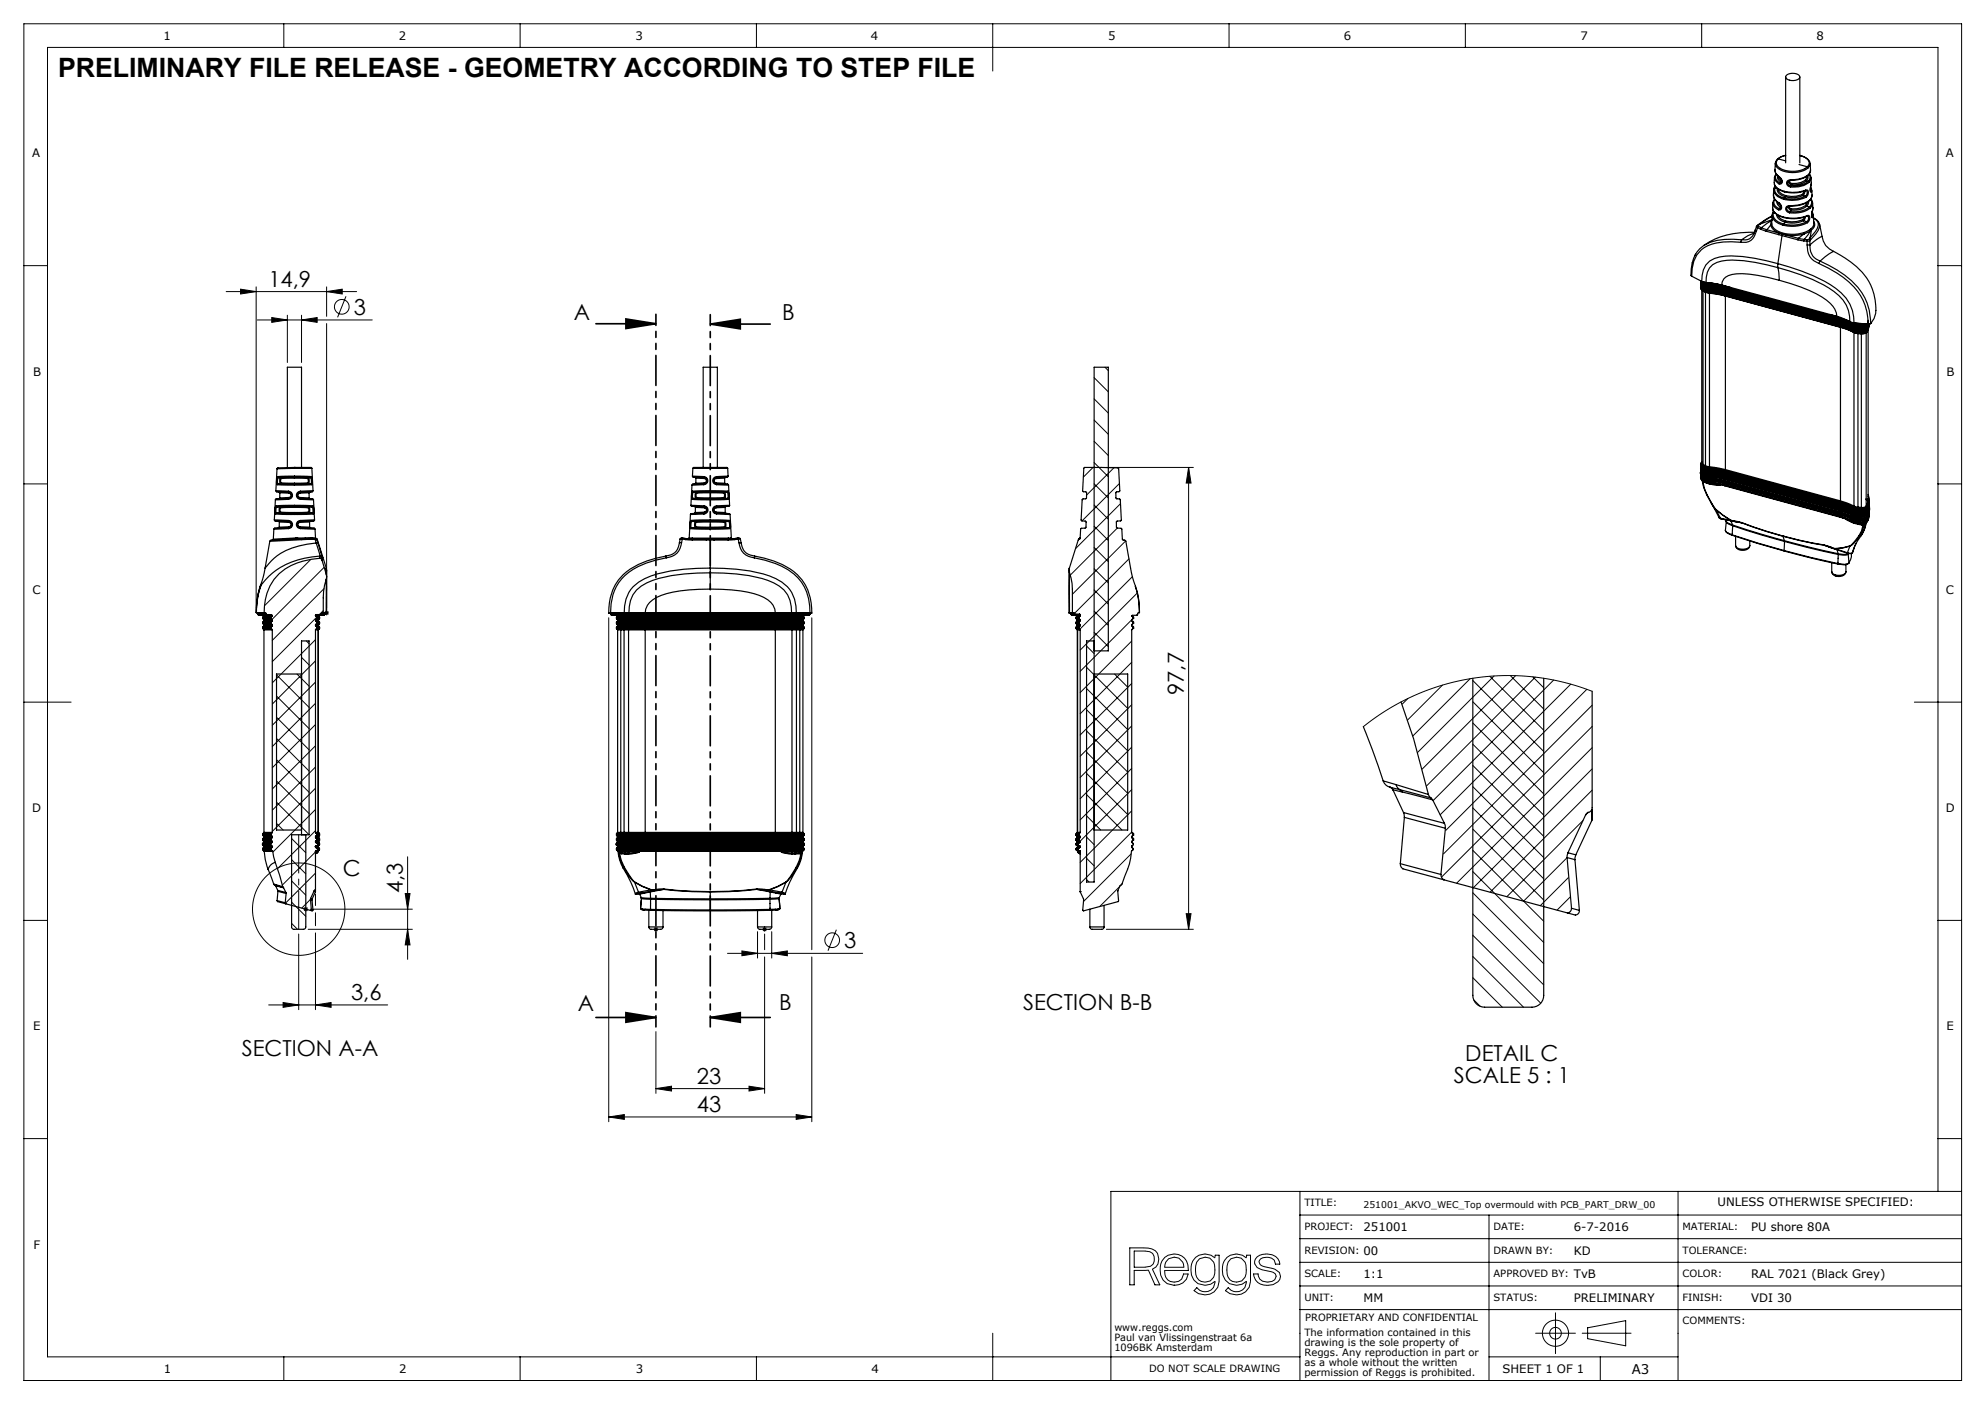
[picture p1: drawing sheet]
<svg xmlns="http://www.w3.org/2000/svg" width="420mm" height="297mm" viewBox="0 0 420 297" stroke-linecap="round" stroke-linejoin="round" font-family="sans-serif">
<defs><g id="words">
<text font-size="5.6" x="12.3" y="16.3">PRELIMINARY FILE RELEASE - GEOMETRY ACCORDING TO STEP FILE</text>
<g font-size="4.7">
<text x="56.8" y="60.7">14,9</text>
<text x="74.9" y="66.6">3</text>
<text x="121.4" y="67.6">A</text>
<text x="165.5" y="67.6">B</text>
<text x="250.5" y="147" transform="rotate(-90 250.5 147)">97,7</text>
<text x="72.5" y="185.3">C</text>
<text x="85.2" y="189" transform="rotate(-90 85.2 189)">4,3</text>
<text x="178.6" y="200.6">3</text>
<text x="74.3" y="211.6">3,6</text>
<text x="122.2" y="213.9">A</text>
<text x="164.9" y="213.7">B</text>
<text x="216.5" y="213.7">SECTION B-B</text>
<text x="51.1" y="223.5">SECTION A-A</text>
<text x="310" y="224.5">DETAIL C</text>
<text x="147.4" y="229.3">23</text>
<text x="307.6" y="229">SCALE 5 : 1</text>
<text x="147.4" y="235.3">43</text>
</g>
<text font-size="2.8" x="345.2" y="290.7">A3</text>
<g font-size="2.5">
<text x="34.6" y="8.4">1</text>
<text x="84.4" y="8.4">2</text>
<text x="134.4" y="8.4">3</text>
<text x="184.3" y="8.4">4</text>
<text x="234.4" y="8.4">5</text>
<text x="284.3" y="8.4">6</text>
<text x="334.4" y="8.4">7</text>
<text x="384.3" y="8.4">8</text>
<text x="6.8" y="33.3">A</text>
<text x="411.7" y="33.3">A</text>
<text x="7" y="79.5">B</text>
<text x="411.8" y="79.4">B</text>
<text x="6.9" y="125.6">C</text>
<text x="411.7" y="125.6">C</text>
<text x="6.8" y="171.8">D</text>
<text x="411.7" y="171.9">D</text>
<text x="7" y="218">E</text>
<text x="411.8" y="218">E</text>
<text x="363.4" y="255.2">UNLESS OTHERWISE SPECIFIED:</text>
<text x="288.5" y="260.4">251001</text>
<text x="333" y="260.4">6-7-2016</text>
<text x="370.5" y="260.4">PU shore 80A</text>
<text x="7.1" y="264.3">F</text>
<text x="288.5" y="265.4">00</text>
<text x="333" y="265.4">KD</text>
<text x="288.5" y="270.4">1:1</text>
<text x="288.5" y="275.4">MM</text>
<text x="333" y="270.4">TvB</text>
<text x="333" y="275.4">PRELIMINARY</text>
<text x="370.5" y="275.4">VDI 30</text>
<text x="370.5" y="270.4">RAL 7021 (Black Grey)</text>
<text x="34.7" y="290.4">1</text>
<text x="84.4" y="290.4">2</text>
<text x="134.5" y="290.4">3</text>
<text x="184.4" y="290.4">4</text>
<text x="317.9" y="290.4">SHEET 1 OF 1</text>
</g>
<g font-size="2.1">
<text x="276" y="255.2">TITLE:</text>
<text x="276" y="260.2">PROJECT:</text>
<text x="316" y="260.2">DATE:</text>
<text x="356" y="260.2">MATERIAL:</text>
<text x="276" y="265.2">REVISION:</text>
<text x="316" y="265.2">DRAWN BY:</text>
<text x="356" y="265.2">TOLERANCE:</text>
<text x="276" y="270.2">SCALE:</text>
<text x="276" y="275.2">UNIT:</text>
<text x="316" y="275.2">STATUS:</text>
<text x="316" y="270.2">APPROVED BY:</text>
<text x="356" y="270.2">COLOR:</text>
<text x="356" y="275.2">FINISH:</text>
<text x="235.8" y="281.5">www.reggs.com</text>
<text x="276.2" y="279.5">PROPRIETARY AND CONFIDENTIAL</text>
<text x="356" y="280.2">COMMENTS:</text>
<text x="235.8" y="283.6">Paul van Vlissingenstraat 6a</text>
<text x="235.8" y="285.7">1096BK Amsterdam</text>
<text x="276" y="282.6">The information contained in this</text>
<text x="276" y="284.7">drawing is the sole property of</text>
<text x="276" y="286.8">Reggs. Any reproduction in part or</text>
<text x="243.1" y="290.2">DO NOT SCALE DRAWING</text>
<text x="276" y="289">as a whole without the written</text>
<text x="276" y="291.1">permission of Reggs is prohibited.</text>
</g>
<text font-size="2" x="288.5" y="255.6">251001_AKVO_WEC_Top overmould with PCB_PART_DRW_00</text>
</g></defs>
<g fill="none" stroke="#000" stroke-width=".21">
<path d="M5.1 5h410v287h-410zM60.1 5v5M110.1 5v5M160.1 5v5M210.1 5v10M260.1 5v5M310.1 5v5M360.1 5v5M5.1 56.2h5M410.1 56.2h5M47.9 61.7h27.6M50.9 61.2l3.3 .5-3.3 .5z"/>
<path d="M54.2 60.7v67.9M54.5 67.7h24.3M57.5 67.2l3.3 .5-3.3 .5zM60.8 66.7v10M63.8 67.7l3.3-.5v1zM63.8 66.7v10M69.1 61.7l3.3-.5v1zM69.1 60.7v6.2M69.1 68.4v60.3M73.2 62.7l-1.8 4.4M231.5 79.9l3 3M233.8 77.7l.7 .7"/>
<path d="M231.3 98.9l-2.1 2M231.5 97.9l3 3M231.5 93.4l3 3M231.5 88.9l3 3M231.5 84.4l3 3M234 98.9h18.5M235.7 99l-5.8 5.7M251.5 98.9v97.7M251.5 98.9l.5 3.3h-1zM5.1 102.4h5M65.7 118.4l-9.7 9.7M231.5 115.8l3 3"/>
<path d="M231.5 111.3l3 3M231.5 106.8l3 3M231.5 102.3l3 3M236.4 111.7l-10 10M236.9 102.3l-8 7.9M237.1 106.5l-9.5 9.6M238.2 114.4l-11.3 11.3M238.9 118.2l-11.6 11.6M410.1 102.4h5M63.8 139.1l1.6 1.6M64.8 135.6l.6 .6M66.8 135.3l-9.2 9.1"/>
<path d="M66.8 139.8l-9.2 9.1M67 130.6l-9.4 9.4M68.4 129.2l-.8 .8M68.6 124.5l-11 11M68.6 120l-11 11M68.6 129.7h1M68.8 129.3l.7 .7M69.1 129.2v1M69.5 129.3l-.7 .7M128.8 130.7v106.6M171.8 130.7v70.2M229.9 136.7l1.6 1.6"/>
<path d="M231.5 133.8l3 3M231.5 129.3l3 3M231.5 124.8l3 3M231.5 120.3l3 3M239.5 135.6l-10.9 10.9M239.5 131.1l-10.9 10.9M239.6 122l-11.1 11.1M239.7 130.9l-.1 .1M240.7 125.4l-12.1 12.1M240.7 129.9l-.3 .3M241.1 129.5l-.1 .1M5.1 148.5h10"/>
<path d="M58.5 156.2l6.9 6.9M58.5 151.7l6.9 6.9M58.5 147.2l6.9 6.9M58.5 142.8l6.9 6.8M62.8 142.6l2.6 2.6M66.8 144.3l-9.2 9.1M66.8 148.8l-9.2 9.1M66.8 153.3l-9.2 9.1M66.8 157.8l-9.2 9.1M229.9 159.1l8.7 8.7M229.9 154.6l8.7 8.7M229.9 150.1l8.7 8.7"/>
<path d="M229.9 145.6l8.7 8.7M229.9 141.2l8.7 8.7M235.8 142.6l2.8 2.8M239.5 140.1l-10.9 10.9M239.5 144.6l-10.9 10.9M239.5 149.1l-10.9 10.9M239.5 153.6l-10.9 10.9M239.5 158.1l-10.9 10.9M297.9 147.8l-1.2 1.1M305.2 144.9l-7.4 7.4M311.1 143.6l-12.2 12.1M311.6 157.4l15 15"/>
<path d="M311.6 152.9l15 15M311.6 148.5l15 15M311.6 144l15 15M315.2 143.1l11.4 11.4M316.1 143l-16.2 16.2M319.6 142.9l7 7.1M320.7 142.9l-19.8 19.8M324.3 143.2l2.3 2.3M324.9 143.2l-23.1 23.1M328.7 143.9l-25.5 25.5M332.4 144.7l-27.7 27.7M335.8 145.8l-29.9 29.9"/>
<path d="M336.9 149.2l-31.5 31.4M336.9 153.7l-31.9 31.8M336.9 158.2l-28.7 28.6M336.9 146.2l-6.1-1.9-6.3-1.1-3.3-.3h-3.2l-6.4 .6-3.3 .6-3 .8-6 2.2-5.6 2.9-5.2 3.7M405.1 148.5h10M58.5 174.2l1.4 1.4M58.5 169.7l6.9 6.9M58.5 165.2l6.9 6.9M58.5 160.7l6.9 6.9M61.7 177.4l3 3M66.8 162.3l-9.2 9.1M66.8 166.7l-9.2 9.2"/>
<path d="M66.8 171.2l-9.1 9M66.8 175.7l-8.1 8.1M67.2 179.8l-.2 .1M229.9 172.6l3 3M229.9 168.1l7.5 7.5M229.9 163.6l8.7 8.7M229.9 177.1l1.6 1.6M239.5 162.5l-10.9 10.9M239.5 167l-11 11M239.5 171.5l-10.9 10.9M239.5 176l-10.9 10.9M311.6 179.9l15 15"/>
<path d="M311.6 175.4l15 15M311.6 170.9l15 15M311.6 166.4l15 15M311.6 161.9l15 15M334.9 173.6l-16.1 16.1M336.9 162.7l-25.2 25.1M336.9 167.1l-21.6 21.6M5.1 194.7h5M61.7 195.3l1.2 1.3M61.7 190.8l3 3M61.7 186.4l3 3M61.7 181.9l3 3"/>
<path d="M63.2 197.6v16M64.2 192.3h1M64.3 192l.8 .7M64.7 191.8v1M65.1 192l-.8 .7M65.2 196.6h22M65.7 190.3l-1.9 1.8M65.7 192.3h21.5M66.8 180.2l-7.1 7M66.8 184.7l-6.4 6.4M66.8 189.1v2.5M66.8 193.1v2.7"/>
<path d="M66.8 197.3v16.3M85.7 189h1.1l-.6 3.3zM86.2 196.6l.6 3.3h-1.1zM86.2 181.2v21.7M138.3 196.6h1M138.4 196.2l.7 .7M138.8 196.1v1M139.1 196.2l-.7 .7M160.3 197.1v5.6M161.3 196.6h1M161.4 196.2l.7 .7M161.8 196.1v1"/>
<path d="M161.8 197.6v3.3M162.1 196.2l-.7 .7M163.3 197.1v5.6M177 196.7l-1.8 4.4M229.9 186.1l.5 .5M229.9 181.6l1.6 1.6M234.1 196.6h18.4M236.9 187.5l-4.2 4.3M239.3 180.6l-10 10.1M251 193.3h1l-.5 3.3zM311.6 197.8l14.4 14.4M311.6 193.4l15 15"/>
<path d="M311.6 188.9l15 15M311.6 184.4l15 15M331.5 181.5l-9.1 9.1M331.8 185.7l-5.9 5.9M332.2 189.8l-2.8 2.7M410.1 194.7h5M56.9 212.6h25.1M59.9 212.1l3.3 .5-3.3 .5zM66.8 212.6l3.3-.5v1zM138.8 218.2v13.1M153.9 201.7h28.6M157 201.2l3.3 .5-3.3 .5z"/>
<path d="M161.8 202.4v28.9M163.3 201.7l3.3-.5v1zM171.8 202.4v34.9M311.6 206.8l6.3 6.3M311.6 202.3l10.8 10.8M311.8 211.5l1.4 1.4M128.8 236.3l3.3-.5v1zM128.8 236.3h43M138.8 230.3l3.3-.5v1zM138.8 230.3h23M158.5 229.8l3.3 .5-3.3 .5zM168.5 235.8l3.3 .5-3.3 .5z"/>
<path d="M5.1 240.9h5M275.1 252v40M275.1 257h140M315.1 257v35M355.1 252v40M410.1 252v-242h-400v277h265M410.1 240.9h5M415.1 252h-180v40M239 264h2.9a3.1 3.1 0 0 1 3 1.1 2.33 2.33 0 0 1-1.1 3.4l1.6 3.3h-1l-1.4-3.1h-3v3.1h-1zM240 264.6l3.3 .2a1.8 1.8 0 0 1 .1 3.1l-1.1 .2h-2.3zM246.5 266a2.99 2.99 0 0 1 3.4-.4 2.99 2.99 0 0 1 1.5 3.2h-5a2.04 2.04 0 0 0 1.6 2.4 2.04 2.04 0 0 0 2.4-1.7h1a2.99 2.99 0 0 1-3.3 2.4 2.99 2.99 0 0 1-2.6-3.2 3.4 3.4 0 0 1 1-2.7zM247.3 266.3l1.2-.4a2.02 2.02 0 0 1 2 2.2h-4.1l.3-1.1z"/>
<path d="M248.5 271.8h.1M248.5 271.2h.1M248.5 265.9h.1M252.9 268.6v.1M253 266a3.1 3.1 0 0 1 4 .1l.1-.6h.8v5.6a3.1 3.1 0 0 1-2 2.7 3.1 3.1 0 0 1-3.2-.8l.5-.6a2.19 2.19 0 0 0 3.6-.1l.3-1.2a3.1 3.1 0 0 1-3.8 .4 3.1 3.1 0 0 1-1.3-3.6l.4-1.2zM255 265.9a2.2 2.2 0 0 0-2.1 2.8M255 265.9h.1M255 265.9a2.2 2.2 0 0 1 2.1 2.8M257.1 268.6a2.11 2.11 0 0 1-2.1 2.6 2.11 2.11 0 0 1-2.1-2.6M257.1 268.6v.1M259.6 268.6a2.16 2.16 0 0 0 2 2.6M259.6 268.6v.1"/>
<path d="M259.6 266a3.1 3.1 0 0 1 4.1 .1l.1-.6h.8v5.6a3.1 3.1 0 0 1-2 2.7 3.1 3.1 0 0 1-3.3-.8l.6-.6a2.19 2.19 0 0 0 3.5-.1l.3-1.2a3.1 3.1 0 0 1-3.7 .4 3.1 3.1 0 0 1-1.3-3.6l.3-1.2zM261.6 271.2h.1M261.6 265.9h.1M261.6 265.9a2.2 2.2 0 0 0-2 2.8M261.7 265.9a2.19 2.19 0 0 1 2 2.8M263.7 268.6v.1M263.7 268.6a2.15 2.15 0 0 1-2 2.6M265.5 267.3h.1M265.5 267.3a2.32 2.32 0 0 0 1.7 1.3l.6 .2a3.6 3.6 0 0 1 2 .7l.2 .5M270 270h.1M270.8 267.3a2.5 2.5 0 0 0-2.9-2 2.08 2.08 0 0 0-2.4 1.6v.4M270.8 267.3v.1"/>
<path d="M270.8 267.4h-.9a1.84 1.84 0 0 0-2.7-1.3 .95 .95 0 0 0-.8 .9 1.8 1.8 0 0 0 1.8 1.1 4.1 4.1 0 0 1 2.5 1.1l.2 .8a2.35 2.35 0 0 1-2.8 1.9 2.53 2.53 0 0 1-2.9-2.4h1a1.66 1.66 0 0 0 .9 1.5 2.77 2.77 0 0 0 2.6-.3l.3-.7M275.1 277h140M275.1 262h140M275.1 267h140M275.1 272h140M329.1 277.7v8.6M60.1 287v5M110.1 287v5M160.1 287v5M210.1 282v10M315.1 287h40M324.9 282h8.4"/>
<path d="M334.8 282h10.3M335.9 280.9l8.1-1.5v5.3l-8.1-1.5zM338.6 287v5"/>
<circle cx="72.3" cy="64.9" r="1.56"/>
<circle cx="63.2" cy="192.3" r="9.8"/>
<circle cx="176.1" cy="198.9" r="1.56"/>
<circle cx="329.1" cy="282" r="1.24"/>
<circle cx="329.1" cy="282" r="2.77"/>
</g>
<path d="M126.1 68.5h12.7M132.4 67.5l6.4 1-6.4 1zM150.3 68.6l6.3-1.1v2.1zM150.3 68.6h12.7M126.1 215.2h12.7M132.4 214.2l6.4 1-6.4 1.1zM150.3 215.2l6.3-1v2.1zM150.3 215.2h12.7" fill="none" stroke="#000" stroke-width=".35"/>
<path d="M138.8 66.5v150.7M150.3 66.6v150.6" fill="none" stroke="#000" stroke-width=".35" stroke-dasharray="6.3 1.3 1.3 1.3 1.3 1.3" stroke-dashoffset="4"/>
<path d="M63.2 196.6v-20" fill="none" stroke="#000" stroke-width=".21" stroke-dasharray="15.2 1.3 1.3 1.3" stroke-dashoffset="7.1"/>
<g fill="#000">
<path d="M63.8 67.7l3.3-.5v1zM57.5 67.2l3.3 .5-3.3 .5z"/>
<path d="M132.4 67.5l6.4 1-6.4 1zM132.4 214.2l6.4 1-6.4 1.1z"/>
<path d="M150.3 68.6l6.3-1.1v2.1zM150.3 215.2l6.3-1v2.1z"/>
<path d="M251.5 98.9l.5 3.3h-1zM251 193.3h1l-.5 3.3z"/>
<path d="M85.7 189h1.1l-.6 3.3zM86.2 196.6l.6 3.3h-1.1z"/>
<path d="M59.9 212.1l3.3 .5-3.3 .5zM66.8 212.6l3.3-.5v1zM50.9 61.2l3.3 .5-3.3 .5zM69.1 61.7l3.3-.5v1z"/>
<path d="M157 201.2l3.3 .5-3.3 .5zM163.3 201.7l3.3-.5v1zM128.8 236.3l3.3-.5v1zM168.5 235.8l3.3 .5-3.3 .5z"/>
<path d="M158.5 229.8l3.3 .5-3.3 .5zM138.8 230.3l3.3-.5v1z"/>
</g>
<g fill="none" stroke="#000" stroke-width=".25">
<path d="M377.8 16.3v18.2M377.9 16a2.14 2.14 0 0 1 2.9 .1 1.03 1.03 0 0 1-1.4 .9h-.8a.73 .73 0 0 1-.7-1zM380.8 16.3v18.2M375.4 39.9l-.1 .3M375.4 39a2.67 2.67 0 0 0 2.2 1.6l-.1-.1M375.5 37.6a2.14 2.14 0 0 0 2 2.9M375.5 37.6l.1 .6 .8 .7M375.5 39.3l-.2 .6 .2-.2M375.5 39.7a1.75 1.75 0 0 0 1.5 2l.5 .2M375.5 39.7l.5 .2a1.82 1.82 0 0 0 1.8 1.7M375.6 35.9a1.67 1.67 0 0 0 .9 1.6M375.6 39.4l-.1 .3"/>
<path d="M375.6 34.6v1.4l.1 .6 .8 .8M375.6 34.6a1.92 1.92 0 0 0 1.7 1.6 5.9 5.9 0 0 0 5.3-.7M375.7 34.3l-.1 .3M375.8 36.8l-.3 .8M375.8 36.9a1.17 1.17 0 0 0 .8 1.8M376.1 33.7l.7-.5 1-.4zM376.1 37.2a1.02 1.02 0 0 0 .7 1.2M376.1 33.6l-.4 .7M376.2 39.9a1.67 1.67 0 0 0 1.7 1.5M376.2 33.6h.1M376.2 33.6a1.35 1.35 0 0 0-.2 1.4 1.35 1.35 0 0 0 1.1 .8 5.5 5.5 0 0 0 5.3-.5M376.2 33.6l1.6 .4"/>
<path d="M376.3 37.3l.1 .5 .5 .4-.1 .2M376.5 37.4a.85 .85 0 0 1 .6 .7 .85 .85 0 0 1-.5 .9l-.2-.1M376.5 37.4v.1M376.5 37.5h.1M376.5 37.5a.69 .69 0 0 1 .5 .5 .69 .69 0 0 1-.3 .7h-.1M376.6 38.7l-.2 .2M376.8 38.4l.2 .1M376.8 38.4l-.2 .3M378.5 38.2l.1 .5 .5 .4M378.8 38.2l-.1 .4 .4 .2M378.9 39.3l-.1 .3M378.9 38a.76 .76 0 0 0-.9 .8 .76 .76 0 0 0 .8 .8"/>
<path d="M378.9 38v.1M378.9 38.1a.58 .58 0 0 0-.7 .6 .58 .58 0 0 0 .7 .6M379.1 39.1l-.2 .2M379.1 38.8v.3M380.7 34.8l1.7 .5M382 38a3.7 3.7 0 0 1-2.9 .8M382 38l.2 .3M382.2 38.3l-1.3 .6-1.8 .2M382.2 38.3l.4 .1M382.3 37.3l-.3 .7M382.4 35.3a1.07 1.07 0 0 0-.2-1.8l-1.4-.6a2.19 2.19 0 0 1 2.2 2l-.4 .6M382.4 35.3h.1"/>
<path d="M382.4 35.3l.2 .2M382.5 37.2a1.01 1.01 0 0 1-.3 1.1M382.6 38.4a4.8 4.8 0 0 1-3.7 .9M382.6 38.4l.1 .2M382.6 37a5.5 5.5 0 0 1-3.7 1.1M382.7 36.9a5.3 5.3 0 0 1-3.8 1.1M382.7 38.6a4.8 4.8 0 0 1-3.9 1M382.8 36.9a1.14 1.14 0 0 1-.2 1.5M382.8 36.8l.3 .5M383 34.6l.1 1.4M383 36l.1 .1M383.1 36.1l-.4 .8"/>
<path d="M383.1 36.1l-.1 .4-.4 .6 .1-.2M383.1 37.4l.1 .3-.5 .9M383.1 39.6l.2 .4M383.1 39.8v.6M383.2 37.6v1.5M383.2 39.1l-.1 1.4M383.2 39.1a1.51 1.51 0 0 0 0 1.6l.1-.1M383.2 39.1h.1M383.2 38.8v.3M383.3 40v.6M357.9 58.4l2.3 1.2 .8 .2M358.8 53.8a8.3 8.3 0 0 0-1 4.5l.1 .1"/>
<path d="M359.8 60l.4 .5M360 59.4l-.2 .4M360.2 59.6l.1 .1M360.3 59.6l.2 .1M360.3 59.7h.1M360.3 59.9v.1M360.3 59.7l.6 .3M360.3 59.9l.6 .2M360.3 59.7v.2M360.5 59.7l4.1 .7M360.5 59.7l.2 .1M360.7 59.8l1 .3"/>
<path d="M360.7 59.8l.1 .1M360.7 59.7v.1M360.8 59.9l.9 .3M360.8 59.9l.1 .1M360.8 59.9l-.8-.4v.3l.3 .2M360.9 60l.8 .2M360.9 60v.1M361 59.8l3.3 .5M361.6 59.9h.1M361.7 59.9v.2M361.7 59.9l1.1 .1M368.4 51.3a11.8 11.8 0 0 0-7.8 1.1 5.7 5.7 0 0 0-2.6 4.4l-.1 1.6"/>
<path d="M368.5 50.7a13.5 13.5 0 0 0-8 1.2l-.9 .7-.9 1.4M368.5 50.7l-.1 .6M371.1 49.3l-1.3 .6-1.3 .8M371.2 49.1a17.1 17.1 0 0 0-10.7 2.8M371.4 48.7a2.44 2.44 0 0 1-2.9 2M371.4 48.7l.2 .2M371.4 48.6v.1M371.6 48.9a2.68 2.68 0 0 1-3.2 2.4M371.7 47.9l.2 .3M371.7 47.9l-.3 .8M371.7 47.9h.1M371.9 48.2l.6 .3"/>
<path d="M371.9 48.2l-.3 .7M372.1 47.9l-.2 .3M372.1 47.9l.6 .3M372.3 47.4l-.6 .5M372.4 47.4l-.4 .3 .1 .2M372.4 47.4h-.1M372.5 48.5l1.2 .4M372.7 48.2l1.1 .4M372.7 48.2l-.2 .3M373.7 48.9l2.6 .7M373.8 48.6l-.1 .3M373.8 48.6l2.7 .7"/>
<path d="M374.7 47.6a2.37 2.37 0 0 0 1.8 1.7M374.7 47.6l-.9 1M374.7 47.6l.2-1-2.2 1.6M374.9 47.4l.1-1.9a2.15 2.15 0 0 0 1.9 2l.4 .1M374.9 47.4a2.81 2.81 0 0 0 2.6 2l.7 .1a8.2 8.2 0 0 0 3.4-.3M374.9 47.4l-.2 .2M374.9 46.5l-2.5 .9M375 45.8l-2.7 1.6M375 45.7l-3.1 1.9M375.1 45.1l-.1 .5M375.1 44a2.66 2.66 0 0 0 2.2 1.9l.1 .1a2.52 2.52 0 0 1-2.3-2zM375.1 42.9v1.1"/>
<path d="M375.1 42.9v.1a1.65 1.65 0 0 0 1.2 1.4M375.2 44.6l-.1 .5M375.2 45a1.86 1.86 0 0 0 1.5 2.2l.7 .2M375.2 45l-.1 .1M375.2 45l.4 .1M375.2 41.3l.2 .6 .9 1M375.2 41.3a1.96 1.96 0 0 0 1.2 1.7M375.3 44.7l-.1 .3M375.3 40.2l-.1 1.1M375.3 40.2a2.5 2.5 0 0 0 2.1 2M375.5 42.1l-.4 .8M375.5 42.2a1.35 1.35 0 0 0 .9 1.9"/>
<path d="M375.9 45.4a1.97 1.97 0 0 0 1.8 1.6M376 42.7a1.2 1.2 0 0 0 .7 1.1M376.2 55.8a37 37 0 0 1 12.3 5.2 8.3 8.3 0 0 1 3.8 7.3M376.2 55.8v.8M376.2 55.8a28.9 28.9 0 0 0-12.3-1.4 4.2 4.2 0 0 0-3.8 3.9v1.3l.2 .3M376.2 56.6a35.8 35.8 0 0 1 11.9 5.1 7.2 7.2 0 0 1 3.3 6.3M376.2 56.6l.3 2.7M376.2 56.6a28 28 0 0 0-11.9-1.4 3.6 3.6 0 0 0-3.3 3.4v1.2M376.2 45.5a2.1 2.1 0 0 0 1.6 1.2M376.2 42.9l.6 .7M376.3 49.6l.7 .2M376.3 42.9a.84 .84 0 0 1 .7 .7 .84 .84 0 0 1-.5 .8h-.2"/>
<path d="M376.3 42.9l.1 .1M376.4 43h.1M376.4 43l.5 .6-.1 .5M376.4 44.1l-.1 .3M376.5 49.3l.7 .2M376.5 49.3l-.2 .3M376.5 59.3a26.7 26.7 0 0 1 10.8 4.9 4 4 0 0 1 1.3 2.7M376.5 59.3a23.1 23.1 0 0 0-10-1.2 2.37 2.37 0 0 0-2.2 2.2M376.7 43.8l-.3 .3M376.7 43.8l.2 .1M376.8 44.1h-.4M376.9 43.7l-.2 .1"/>
<path d="M377 49.8l.8 .2M377 49.8l-.8 6M377.2 49.5l.7 .2M377.2 49.5l-.2 .3M377.4 47.4l-.1 .2M377.5 41.9l-.1 .3M377.7 47l-.3 .4M377.8 50l2.6 .7M377.8 41.6l-.3 .3M377.8 46.7l-.1 .3M377.9 41.4l-.1 .2M377.9 49.7l-.1 .3"/>
<path d="M377.9 49.7l2.6 .7M378.4 43.6l.1 .5 .5 .3M378.6 43.6l.1 .3 .3 .3M378.7 44.8l-.1 .2M378.7 43.5a.77 .77 0 0 0-.9 .7 .77 .77 0 0 0 .8 .8M378.7 43.5v.1M378.7 43.6a.58 .58 0 0 0-.6 .6 .58 .58 0 0 0 .6 .6M379 44.4l-.3 .4M379 44.2v.2M380.4 50.7l1.3 .3M380.5 50.4l-.1 .3M380.5 50.4l1.3 .2"/>
<path d="M381.3 41.1a5.1 5.1 0 0 1-3.4 .3M381.3 41.1l.2 .3M381.4 46.5a5.3 5.3 0 0 1-3.6 .2M381.4 46.5l.2 .2M381.5 41.4l-1.8 .4-1.9-.2M381.5 41.4l.5 .1M381.6 46.7l-1.9 .5-2-.2M381.6 46.7l.7 .2M381.6 40.5l-.3 .6M381.6 49.2l.1 .3M381.7 51h.6M381.7 49.5l-1.2 .9"/>
<path d="M381.7 49.5l-1.4 .3-2.4-.1M381.7 45.9l-.3 .6M381.8 50.6l-.1 .4M381.8 50.6l.6 .1M381.9 40.4l-.1 .4-.3 .6M382 40.4v-.1a.61 .61 0 0 1 .4 .6 .61 .61 0 0 1-.4 .6M382 40.4a7.4 7.4 0 0 1-4.5 .2M382 40.4h.1M382 41.5l-1.8 .6h-1.4l-1.3-.2M382 41.5l.1 .2M382 45.9l-.2 .5-.2 .3M382 40.2h.1a.52 .52 0 0 1 .5 .2 .52 .52 0 0 1 0 .7l-.5 .6"/>
<path d="M382 40.2a7.3 7.3 0 0 1-4.5 .3M382 40.2v.2M382.1 41.7a6.5 6.5 0 0 1-4.7 .5M382.1 43.4a3.9 3.9 0 0 1-3.1 .8M382.1 43.4l.2 .2M382.3 45.7a.61 .61 0 0 1 .4 .6 .61 .61 0 0 1-.4 .6M382.3 46.9a6.7 6.7 0 0 1-4.9 .5M382.3 46.9l.1 .2M382.3 45.7a7.8 7.8 0 0 1-5 .3M382.3 43.6a4.4 4.4 0 0 1-3.3 .8M382.3 43.6l.6 .2M382.3 45.6h.3a.93 .93 0 0 1-.2 1.5"/>
<path d="M382.3 45.6a8.1 8.1 0 0 1-5 .3M382.3 45.6v.1M382.3 51l.1 .8M382.4 51.8a3.6 3.6 0 0 0 2.4 3.9M382.4 47.1a7.2 7.2 0 0 1-5.1 .5M382.4 50.7l-.1 .3M382.5 42.7l-.4 .7M382.7 42.7l-.2 .6-.2 .3M382.9 43.8a5.2 5.2 0 0 1-4.2 1M382.9 43.8l.1 .2M382.9 48.6l-1.3 .6M382.9 48.6l.2 .2"/>
<path d="M382.9 42.4a6.2 6.2 0 0 1-4.2 1.2M382.9 51l.1 .8M382.9 51h-.6M382.9 50.9v.1M382.9 42.3a5.8 5.8 0 0 1-4.2 1.2M382.9 42.3v.1M383 51.8h-.6M383 51.8h.1M383 51.8a3.2 3.2 0 0 0 2.1 3.4M383 50.3l-.6 .4M383 50.3h.1M383 50.3l-.1 .6"/>
<path d="M383 44a5.7 5.7 0 0 1-4.4 1M383.1 48.8l-1.3 1.8M383.1 48.8l-1.4 .7M383.1 48.5l.2 .2M383.1 48.5l-.2 .1M383.1 40.4l.2 .2M383.1 40.4v.1M383.1 42.2a1.23 1.23 0 0 1-.2 1.6M383.2 42.1l.3 .8M383.3 48.7h.1M383.3 48.7l-.2 .1M383.3 48.7l-.3 1.6"/>
<path d="M383.3 45.8h.1M383.3 40.2l.1 1.1M383.4 41.3l-.5 1M383.4 41.3l-.1 .6-.4 .5M383.4 45.8l.2 .2M383.4 45.8v.1M383.4 45v.8M383.4 44.8l.3 .7M383.5 42.9l-.1 .6-.4 .5M383.5 44.5l-.1 1.4M383.5 44.5a1.46 1.46 0 0 0 0 1.6l.1-.1M383.5 44.5h.1"/>
<path d="M383.5 42.9v1.6M383.6 43.9l-.1 .6M383.7 45.5l-.1 .5M383.7 45.5h.1M383.7 45.5l.1 1.8M383.7 46.1a2.1 2.1 0 0 1 1.3 1.4M383.7 46.2a1.45 1.45 0 0 1 .8 2.2l-1.5 1.9M383.8 46.8a1.26 1.26 0 0 1-.5 1.9M383.8 47.2v.1M383.8 47.3a1.42 1.42 0 0 1-.7 1.2M384.8 55.7a19.2 19.2 0 0 1 8.9 6.8 11.1 11.1 0 0 1 1.6 6.1M385 47.5a2.17 2.17 0 0 1-.8 1.9l-1.3 1.5"/>
<path d="M385 47.5l.5 2.5M385.1 55.2l-.3 .5M385.1 55.2a20 20 0 0 1 8.9 6.8 11.4 11.4 0 0 1 1.8 6.5M385.5 50l-1.1 .6-1.4 1.2M385.5 50a3.8 3.8 0 0 0 2.5 3.2M388 53.2l-1 .5-1.9 1.5M388 53.2a18.5 18.5 0 0 1 7.4 6.3 12.7 12.7 0 0 1 1.5 6.2M359.8 60.9l.4 .5M360 60.4v.3l.3 .2M360 60.3l-.2 .4M360.1 60.4l.2 .4M360.1 61.3v36.6l.2 .3"/>
<path d="M360.2 60.4v.1M360.2 60.2l-.4-.4 .1 .4 .3 .2M360.2 61.3v.1M360.2 61.1l-.4-.4 .1 .4 .3 .2M360.2 60.2l.5 .3M360.2 60.4l.5 .3M360.2 60.2v.2M360.2 61.1v.2M360.2 61.1l.5 .3M360.2 61.3l.5 .3M360.2 60.5l.1 .1M360.2 61.4l.1 .1"/>
<path d="M360.2 60.5l.7 .4M360.2 61.4l.7 .4M360.3 60l-.1 .2M360.3 60.9l-.1 .2M360.3 60l.5 .3M360.3 60.9l.5 .3M360.3 60.6h.1M360.3 61.5h.1M360.3 60.8v.1M360.3 60.6v.2M360.3 61.5v36.7M360.3 60.8l.6 .2"/>
<path d="M360.7 60.5l1 .3M360.7 60.7l1 .3M360.7 60.7l.1 .1M360.7 61.4l1 .3M360.7 61.6l1 .3M360.7 61.6l.1 .1M360.7 60.5v.2M360.7 61.4v.2M360.8 60.3l.9 .2M360.8 60.3l-.1 .2M360.8 60.8l.9 .3M360.8 60.8l.1 .1"/>
<path d="M360.8 61.2l.9 .2M360.8 61.2l-.1 .2M360.8 61.7l.9 .3M360.8 61.7l.1 .1M360.9 60.1l.8 .3M360.9 60.1l-.1 .2M360.9 60.9l.8 .2M360.9 61l.8 .3M360.9 61l-.1 .2M360.9 61.8l.8 .2M360.9 60.9v.1M360.9 61.8v36.7"/>
<path d="M361.7 60.1l3.3 .6M361.7 60.1v.1M361.7 60.8l3.3 .6M361.7 61l3.3 .6M361.7 61v.1M361.7 61.7l3.3 .6M361.7 61.9l3.3 .6M361.7 61.9v.1M361.7 60.8v.2M361.7 61.7v.2M361.7 60.2l3.3 .6M361.7 60.2h.1"/>
<path d="M361.7 60.5l3.3 .6M361.7 60.5v.3M361.7 61.1l3.3 .6M361.7 61.1h.1M361.7 61.4l3.3 .6M361.7 61.4v.3M361.7 62l2 .2 1.4 .4M361.7 62h.1M361.7 60.2l3.4 .6M361.7 60.4l3.4 .6M361.7 60.4v.1M361.7 61.1l3.4 .6"/>
<path d="M361.7 61.3l3.4 .6M361.7 61.3v.1M361.7 62l3.4 .6M361.7 60.2v.2M361.7 61.1v.2M361.7 62v36.7M364.3 60.3l24.3 6.6M364.5 60.4h.1M364.5 60.4l.5 .1M364.9 60.5h.1M365 61.6l24.3 6.7v-.1M365 62.5l24.3 6.7v-.1"/>
<path d="M365 60.7l24.4 6.7M365 60.7l24.3 6.6M365 61.4l24.3 6.6M365 60.5v.2M365 61.4v.2M365 62.3v.2M365 61.6l24.3 6.6M365 62.3l24.3 6.6M365 62.5l24.3 6.6M365 60.5l1.4 .4M365 61.1v.3M365 62v.3"/>
<path d="M365 61.1l24.4 6.6M365 62l24.4 6.6M365.1 60.8h.1M365.1 61.7h.1M365.1 61l-.1 .1M365.1 61.9l-.1 .1M365.1 61l24.3 6.6M365.1 60.8v.2M365.1 61.7v.2M365.1 62.6v36.7M365.1 61.7l24.3 6.6M365.1 61.9l24.3 6.6"/>
<path d="M365.1 62.6l24.3 6.6M387.1 66.5l1.8 .5M388.4 66.9h.1M388.6 66.9l2.8 1.1M389.3 68l2.8 1M389.3 68.2l2.8 1M389.3 68.9l2.8 1M389.3 69.1l2.8 1M389.3 67.3l2 .7M389.3 67.3v.1M389.3 67.1v.2M389.3 68v.2"/>
<path d="M389.3 68.9v.2M389.4 67.7l-.1 .3M389.4 67.7l2.8 1.1M389.4 68.6l-.1 .3M389.4 68.6l2.8 1.1M389.4 67.4l3.7 1.4M389.4 67.4l1.2 .4 1.6 .7M389.4 67.6v.1M389.4 67.6l2.9 1.1M389.4 68.3l1.2 .4 1.6 .7M389.4 68.3l2.9 1.1M389.4 68.5v.1"/>
<path d="M389.4 68.5l2.9 1.1M389.4 69.2l1.2 .4 1.6 .7M389.4 69.2l2.9 1.1M389.4 67.4v.2M389.4 68.3v.2M389.4 69.2v36.8M391.4 68l.7 .3M391.9 68.2l.3 .1M392.1 68.3l1 .3M392.1 68.3l.1 .2M392.1 69l1 .3M392.1 69.2l1 .3"/>
<path d="M392.1 69.2l.1 .2M392.1 69.9l1 .3M392.1 70.1l1 .3M392.1 70.1l.1 .2M392.1 68.3l3.2 .3M392.1 69v.2M392.1 69.9v.2M392.2 68.3l3.1 .4M392.2 68.5l.9 .2M392.2 68.8l-.1 .2M392.2 68.8l.9 .3M392.2 69.4l.9 .2"/>
<path d="M392.2 69.4h.1M392.2 69.7l-.1 .2M392.2 69.7l.9 .3M392.2 70.3l.9 .2M392.2 70.3h.1M392.3 68.7l-.1 .1M392.3 68.7l.8 .2M392.3 69.4l.8 .3M392.3 69.6l-.1 .1M392.3 69.6l.8 .2M392.3 70.3l.8 .3M392.3 69.4v.2"/>
<path d="M392.3 70.3v36.8M393.1 68.6v.1M393.1 69.5v.1M393.1 70.4v.1M393.1 68.6l.7 .1M393.1 69.3l.7 .1M393.1 69.5l.7 .1M393.1 68.4v.2M393.1 69.3v.2M393.1 70.2v.2M393.1 70.2l.7 .1M393.1 70.4l.7 .1"/>
<path d="M393.1 68.7l.7 .1M393.1 69.6l.7 .1M393.1 70.5l.7 .1M393.1 69.1v.2M393.1 70v.2M393.1 69.1h.7M393.1 70h.7M393.1 68.9v.2M393.1 69.8v.2M393.1 68.8h.7M393.1 68.9l.7 .1M393.1 68.8v.1"/>
<path d="M393.1 69.7v.1M393.1 70.6v36.7M393.1 69.7h.7M393.1 69.8l.7 .1M393.1 70.6h.7M393.8 68.7v.1M393.8 69.6v.1M393.8 70.5v.1M393.8 68.5v.2M393.8 69.4v.2M393.8 70.3v.2M393.8 69.1v.3"/>
<path d="M393.8 70v.3M393.8 68.8h.1M393.8 69.7h.1M393.8 70.6h.1M393.8 69v.1M393.8 69.9v.1M393.8 68.8v.2M393.8 69.7v.2M393.8 70.6v36.8M394 68.5l1.3 .1M394.6 68.6l-.8 .1M394.8 68.6l-1 .2"/>
<path d="M394.9 68.7l.1 .1M394.9 68.7l-1.1 .3M394.9 69.6l.1 .1M394.9 69.6v-.1l-1.1 .2M394.9 69.6l-1.1 .3M394.9 70.4l-1.1 .2M394.9 70.4v36.7M394.9 68.6v.1M394.9 69.4v.2M395 68.8l.1 .2M395 69.7l.1 .2M395 68.8l-.5 .3h-.7"/>
<path d="M395 69.7l-.5 .3h-.7M395 68.8h.1M395 69.7h.1M395.1 68.6l-.1 .2M395.1 69.3l-.4 .3-.9 .1M395.1 70.2l-.4 .3-.9 .1M395.1 69.3h.1M395.1 70.2h.1M395.1 69l-.6 .3-.7 .1M395.1 69.9l-.6 .3-.7 .1M395.1 69.2l-.5 .3-.8 .1M395.1 69.2v.1"/>
<path d="M395.1 70.1l-.5 .3-.8 .1M395.1 70.1v.1M395.1 69h.1M395.1 69v.2M395.1 69.9v.2M395.1 69.9h.1M395.1 69.2l.2-.5-.3 1M395.1 69.2h.1M395.1 70.1h.1M395.2 69.3l-.3 1.1M395.3 69.7v36.1l-.4 1.3M395.3 68.6v.1"/>
<path d="M395.3 68.6l-.2 .4M395.3 67.8l-.2 .6M395.4 68.6l-.1 .1M395.5 68.6l-.4 1.3M395.5 68.6h-.1M395.5 68.5l-.1 .9-.3 .7M395.8 68.5l-.5 .1M396.9 65.7a4.1 4.1 0 0 1-1.1 2.8M58.6 99.2l-.2 4.6M62.3 98.9l-3.5 .1-.2 .2M62.3 98.9h3.5l.2 .2M62.3 98.9v.2"/>
<path d="M62.3 98.9h.1M62.3 99.1h3.7M62.3 99.1l-3.7 .1M63.8 98.9v-21.2h-3v21.2M66 99.1l.2 4.7M146.6 99.1h7.4M146.6 99.1l.2-.2h7l.2 .2M146.6 99.1l-.1 1.6M148.8 98.9v-21.2h3v21.2M154 99.1l.1 1.6M359.8 100v.1M359.8 100l.3 .4"/>
<path d="M359.8 98.4l.4 .5M359.8 99.3l.4 .5M360 99.5l-.2 .5M360 99.6v.3l.3 .3M360 98.8v.3l.3 .2M360 97.8l-.2 .4M360 98.7l-.2 .4M360 97.8h.1M360.1 97.8h-.1M360.1 97.8a.37 .37 0 0 0 .2 .6M360.1 98.8l.2 .3M360.1 99.8l.2 .2"/>
<path d="M360.2 98.8v.1M360.2 98.6l-.4-.4 .1 .4 .3 .2M360.2 99.7v.1M360.2 99.5l-.4-.4 .1 .4 .3 .2M360.2 98.6v.2M360.2 99.5v.2M360.2 98.6l.5 .3M360.2 98.8l.5 .3M360.2 99.5l.5 .3M360.2 99.7l.5 .3M360.2 98.9l.1 .1M360.2 99.8l.1 .1"/>
<path d="M360.2 98.9l.6 .3M360.2 99.8l.5 .3M360.3 98.4l-.1 .2M360.3 99.3l-.1 .2M360.3 98.4l.5 .3M360.3 99.3l.5 .3M360.3 99h.1M360.3 99.9h.1M360.3 98.2v.2M360.3 99.1v.2M360.3 99v.1M360.3 99.9v.1"/>
<path d="M360.3 98.2l.6 .3M360.3 99l.6 .3M360.3 99.1l.6 .3M360.3 99.9l.6 .3M360.7 98.9l1 .3M360.7 99.1l1 .3M360.7 99.1l.1 .1M360.7 99.8l1 .3M360.7 100l1 .3M360.7 100v.1M360.7 98.9v.2M360.7 99.8v.2"/>
<path d="M360.8 98.7l.9 .2M360.8 98.7l-.1 .2M360.8 99.2l.9 .2M360.8 99.2l.1 .1M360.8 99.6l.9 .2M360.8 99.6l-.1 .2M360.9 98.5l.8 .2M360.9 98.5l-.1 .2M360.9 99.3l.8 .2M360.9 99.4l.8 .2M360.9 99.4l-.1 .2M360.9 99.3v.1"/>
<path d="M361.7 99.2l3.3 .5M361.7 99.4l3.3 .5M361.7 99.4h.1M361.7 99.2v.2M361.7 98.9l3.3 .6M361.7 98.9v.3M361.7 99.4l3.3 .6M361.7 99.4v.1M361.7 99.8l3.3 .6M361.7 99.8v.3M361.7 98.7l3.4 .6M361.7 98.7v.2"/>
<path d="M361.7 99.5l3.4 .6M361.7 99.6l3.4 .6M361.7 99.6v.2M361.7 99.5v.1M365 99.9l24.4 6.8M365 99.7v.2M365 99.7l24.3 6.7M365 99.9l24.3 6.7M365 99.5v.2M365 99.5l24.4 6.6M365.1 99.3l-.1 .2M365.1 99.3l24.3 6.7"/>
<path d="M57.1 114.5l-1 5.7M57.8 114.1l-.2 .1M57.9 111.9l-.1 2.2M58 110l3 .1M58 110l.2 .2M58.1 111.8l-.2 .1M58.1 111.8h.1M58.2 110.2h.7M58.2 110.2l2.9 .1M58.2 110.2h.1M58.3 105.7l-.3 4.3M58.3 108.7l4 .1"/>
<path d="M58.4 103.8l2.6 .1M58.4 103.8l.2 .2M58.4 107l-.2 .8 .1 .9M58.4 107l.2 .2M58.5 105.5l-.2 .2M58.5 105.5h.1M58.5 108.5l-.2 .2M58.5 108.5l3.8 .1M58.6 104h.4M58.6 104l2.5 .1M58.6 104h.1M58.6 107.2l-.2 .6 .1 .7"/>
<path d="M58.6 107.2h.6M58.7 102.5l3.6 .1M58.8 100.8a1.77 1.77 0 0 0-.1 1.7M58.8 100.8l.2 .2M58.9 102.3l3.4 .1M58.9 102.3l-.2 .2M58.9 111.7l-.8 .1M58.9 111.7h.1M58.9 110.2l.2 .2M58.9 110.2l2.2 .1M58.9 110.2h.1M59 101a1.14 1.14 0 0 0-.1 1.3"/>
<path d="M59 101h.3M59 105.5h-.5M59 105.5h.1M59 104l.2 .2M59 104l2.1 .1M59 104h.1M59.1 111.5l-.2 .2M59.1 110.4l2 .1M59.1 110.4v1.1M59.2 105.3l-.2 .2M59.2 108.5l3.1 .1M59.2 108.5h-.7"/>
<path d="M59.2 104.2l1.9 .1M59.2 104.2v1.1M59.2 107.2l.2 .2M59.2 107.2l-.1 .8 .1 .5M59.3 102.3l3 .1M59.3 102.3h-.4M59.3 101l.2 .2M59.3 101l-.1 .8 .1 .5M59.4 108.3l2.9 .1M59.4 108.3l-.2 .2M59.4 107.4l-.2 .5 .2 .4M59.5 102.1l-.2 .2"/>
<path d="M59.5 102.1l2.8 .1M59.5 101.2l-.1 .6 .1 .3M60.8 114.1v.2M61 103.9a.86 .86 0 0 1 .9 .9 .86 .86 0 0 1-.9 .8M61 103.9l.1 .2M61 105.6l-2.7 .1M61 110.1a.86 .86 0 0 1 .9 .9 .86 .86 0 0 1-.9 .8M61 110.1l.1 .2M61 111.8l-3.1 .1M61.1 110.3a.66 .66 0 0 1 .6 .7 .66 .66 0 0 1-.6 .6M61.1 104.1a.66 .66 0 0 1 .6 .7 .66 .66 0 0 1-.6 .6M61.1 111.6l-2.2 .1"/>
<path d="M61.1 105.4l-2.1 .1M61.1 110.3v.2M61.1 104.1v.2M61.1 111.6h.1M61.1 104.1h.1M61.1 105.4h.1M61.1 111.6l-3 .2M61.1 111.6l-.1 .2M61.1 105.4l-.1 .2M61.1 105.4l-2.6 .1M61.1 110.3h.1M61.1 110.5a.46 .46 0 0 1 .5 .5 .46 .46 0 0 1-.5 .4"/>
<path d="M61.1 111.4v.2M61.1 111.4l-2 .1M61.1 105.2v.2M61.1 105.2l-1.9 .1M61.1 104.3a.46 .46 0 0 1 .5 .5 .46 .46 0 0 1-.5 .4M62.3 106.9l3.9 .1M62.3 106.9l-3.9 .1M62.3 100.7l3.5 .1M62.3 100.7l-3.5 .1M62.3 108.6v.2M62.3 107.1l-3.7 .1M62.3 106.9v.2"/>
<path d="M62.3 107.1l3.7 .1M62.3 102.4v.2M62.3 100.9l-3.3 .1M62.3 100.7v.2M62.3 100.9l3.3 .1M62.3 107.1l-3.1 .1M62.3 107.1l3.1 .1M62.3 101h-3M62.3 101h3M62.3 108.4v.2M62.3 107.3l-2.9 .1M62.3 107.3l2.9 .1"/>
<path d="M62.3 107.1v.2M62.3 102.2v.2M62.3 101.2h-2.8M62.3 101.2h2.8M62.3 101v.2M62.3 100.9v.1M62.3 102.4h.1M62.3 107.1h.1M62.3 108.6h.1M62.6 113.8v.2M62.6 113.8l-4.8 .3M62.6 113.8h.4"/>
<path d="M63 113.8v.2h1.7M63 113.8h1.6M63.5 104.3a.46 .46 0 0 0-.5 .5 .46 .46 0 0 0 .5 .4M63.5 105.2v.2M63.5 105.2l1.9 .1M63.5 110.5a.46 .46 0 0 0-.5 .5 .46 .46 0 0 0 .5 .4M63.5 111.4v.2M63.5 111.4l2 .1M63.5 110.3a.66 .66 0 0 0-.6 .7 .66 .66 0 0 0 .6 .6M63.5 111.6l.1 .2M63.5 111.6l3 .2M63.5 104.1a.66 .66 0 0 0-.6 .7 .66 .66 0 0 0 .6 .6"/>
<path d="M63.5 105.4l.1 .2M63.5 105.4l2.6 .1M63.5 110.3h.1M63.5 104.1h.1M63.5 111.6l2.2 .1M63.5 105.4l2.1 .1M63.5 110.3v.2M63.5 104.1v.2M63.5 111.6h.1M63.5 105.4h.1M63.6 111.8l3.1 .1M63.6 110.1a.86 .86 0 0 0-.9 .9 .86 .86 0 0 0 .9 .8"/>
<path d="M63.6 110.1l-.1 .2M63.6 105.6l2.7 .1M63.6 103.9a.86 .86 0 0 0-.9 .9 .86 .86 0 0 0 .9 .8M63.6 103.9l-.1 .2M63.8 114v.2M64.6 113.8l.1 .2M64.6 113.8h1.5M64.7 114h1.8M65.1 101.2l.1 .4-.1 .5M65.1 102.1l-2.8 .1M65.1 102.1l.2 .2M65.2 107.4l.2 .4-.2 .5"/>
<path d="M65.2 108.3l-2.9 .1M65.2 108.3l.2 .2M65.3 101l-.2 .2M65.3 101l.1 .6-.1 .7M65.3 102.3l-3 .1M65.3 102.3h.4M65.4 107.2l-.2 .2M65.4 107.2l.1 .6-.1 .7M65.4 104.2l-1.9 .1M65.4 104.2v1.1M65.4 108.5l-3.1 .1M65.4 108.5h.7"/>
<path d="M65.4 105.3l.2 .2M65.5 110.4l-2 .1M65.5 110.4v1.1M65.5 111.5l.2 .2M65.6 104l-2.1 .1M65.6 104h.1M65.6 104l-.2 .2M65.6 105.5h.5M65.6 105.5h.1M65.6 101a1.12 1.12 0 0 1 .1 1.3M65.6 101h-.3M65.7 110.2l-2.2 .1"/>
<path d="M65.7 110.2h.1M65.7 110.2l-.2 .2M65.7 111.7l.8 .1M65.7 111.7h.1M65.7 102.3l-3.4 .1M65.7 102.3l.2 .2M65.8 100.8a1.74 1.74 0 0 1 .1 1.7M65.8 100.8l-.2 .2M65.9 113.8h.9l.3 .3M65.9 102.5l-3.6 .1M66 107.2l.2 .6-.1 .7M66 107.2h-.6"/>
<path d="M66 104l-2.5 .1M66 104h.1M66 104h-.4M66.1 108.5l-3.8 .1M66.1 108.5l.2 .2M66.1 105.5l.2 .2M66.1 105.5h.1M66.2 107l.2 .7-.1 1M66.2 107l-.2 .2M66.2 103.8l-2.6 .1M66.2 103.8l-.2 .2M66.3 108.7l-4 .1"/>
<path d="M66.3 105.7l.3 4.3M66.4 110.2l-2.9 .1M66.4 110.2h.1M66.4 110.2h-.7M66.5 111.8l.2 .1M66.5 111.8h.1M66.6 110l-3 .1M66.6 110l-.2 .2M66.6 114l-9.5 .5M66.6 114l-.8-.2-8.4 .5-.3 .2M66.6 114h.1M66.6 114l.3 .8"/>
<path d="M66.6 114h.4M66.7 111.9l.1 1.9M66.9 114.8v.1M66.9 114.9a15.5 15.5 0 0 0-8.9 3.2l-1.9 2.1M66.9 114.9l.8 2.7M67 114l.1 .1M67 114l.3 .8M67.1 114.1l.1 .1M67.1 114.1h.1M67.1 114.1v.1M67.1 114.2h.1M67.2 114.2h.1"/>
<path d="M67.2 114.2l1.8 6M67.3 114.8l.8 3.2M67.3 114.8h-.4M67.7 117.6l.4 .4M67.7 117.6v.5M67.7 117.6a15.9 15.9 0 0 0-12 5.6l-.4 .5M67.7 118.1a13.3 13.3 0 0 0-9.7 4.5 11.5 11.5 0 0 0-2.1 7M67.7 118.1l.4 .4M68.1 118.5l.9 3M68.1 118v.5M140.9 117.6a15.7 15.7 0 0 0-10 5.1 11.4 11.4 0 0 0-2.1 7M141 118a15.6 15.6 0 0 0-9.5 4.5 10.3 10.3 0 0 0-2.3 7.2"/>
<path d="M143.7 114.9a2.89 2.89 0 0 1-2.8 2.7l.1 .4M143.8 114.8l-.1 .1M143.9 114h.5M143.9 114l-.1 .8M143.9 114h.1M144.2 114.8a3.4 3.4 0 0 1-3.2 3.2M144.2 114.8h-.4M144.3 113.8l-.4 .2M144.3 113.8h.1M144.4 114l.7 .1M144.4 114l-.2 .8M144.4 113.8v.2"/>
<path d="M144.4 113.8h-.2l1.4 .2M144.4 113.8l.7 .1M145.1 114.1l1.4 .1M145.1 113.9l1.4 .1M145.1 113.9v.2M145.1 113.9l.6 .1M145.6 114h.1M145.7 114h.6M145.9 113.8h.6M145.9 113.8l-.2 .2M145.9 113.8l-.3 .2M146.1 108.8l-.3 5.1"/>
<path d="M146.1 111.8l4.2 .1M146.2 106.9l2.7 .1M146.2 106.9l.2 .2M146.2 110.1l-.2 .7 .1 1M146.2 110.1l.2 .2M146.3 108.6l-.2 .2M146.3 108.6h.1M146.3 114h3.2M146.3 114h.2M146.3 111.6l-.2 .2M146.3 111.6l4 .2M146.4 107.1l2.6 .1"/>
<path d="M146.4 107.1h.5M146.4 110.3l-.2 .6 .1 .7M146.4 110.3h.7M146.4 102.6l-.2 4.3M146.5 105.6l3.8 .1M146.5 113.8h7.6M146.5 113.8l-.2 .2M146.5 114.2h3M146.5 114v.2M146.5 114h3M146.5 100.7l2.4 .1M146.5 100.7l.2 .2"/>
<path d="M146.6 103.9l-.3 .8 .2 .9M146.6 103.9l.1 .2M146.6 102.4l-.2 .2M146.6 105.4l3.7 .1M146.6 105.4l-.1 .2M146.7 100.9l.4 .1M146.7 100.9l2.3 .1M146.7 100.9h.1M146.7 104.1l-.2 .6 .1 .7M146.7 104.1h.5M146.9 108.6h-.6M146.9 108.6h.1"/>
<path d="M146.9 107.1l.2 .2M146.9 107.1l2.1 .1M146.9 107.1h.1M147 102.4h-.4M147.1 101h1.9M147.1 101l.1 .2M147.1 111.6l3.2 .1M147.1 111.6h-.8M147.1 110.3l.2 .2M147.1 110.3l-.1 .8 .1 .5M147.1 108.4l-.2 .2M147.1 107.3l2 .1"/>
<path d="M147.1 107.3v1.1M147.2 105.4l3.1 .1M147.2 105.4h-.6M147.2 102.2l-.2 .2M147.2 104.1l.2 .2M147.2 104.1l-.1 .8 .1 .5M147.2 101.2h1.8M147.2 101.2v1M147.3 111.4l-.2 .2M147.3 111.4l3 .1M147.3 110.5l-.1 .5 .1 .4M147.4 105.2l-.2 .2"/>
<path d="M147.4 105.2l2.9 .1M147.4 104.3l-.1 .6 .1 .3M148.9 100.8a.86 .86 0 0 1 .9 .9 .86 .86 0 0 1-.9 .8M148.9 100.8l.1 .2M148.9 102.5l-2.5 .1M148.9 107a.86 .86 0 0 1 .9 .9 .86 .86 0 0 1-.8 .8M148.9 107l.1 .2M149 108.7l-2.9 .1M149 102.3l-.1 .2M149 101a.66 .66 0 0 1 .6 .7 .66 .66 0 0 1-.6 .6M149 101a.65 .65 0 0 1 .6 .7 .65 .65 0 0 1-.6 .6M149 102.3l-2.4 .1"/>
<path d="M149 102.3l-2 .1M149 101v.2M149 101h.1M149 102.3h.1M149 107.2a.66 .66 0 0 1 .6 .7 .66 .66 0 0 1-.6 .6M149 108.5l-2.1 .1M149 107.2l.1 .2M149 107.2h.1M149 108.5h.1M149 108.5v.2M149 108.5l-2.7 .1M149 102.1v.2"/>
<path d="M149 102.1l-1.8 .1M149 101.2a.46 .46 0 0 1 .4 .5 .46 .46 0 0 1-.4 .4M149.1 108.3l-.1 .2M149.1 108.3l-2 .1M149.1 107.4a.46 .46 0 0 1 .4 .5 .46 .46 0 0 1-.4 .4M149.5 114v.2M150.3 114.2h.8M150.3 114.2h-.8M150.3 114h.8M150.3 114v.2M150.3 114h-.8M150.3 110l4.1 .1"/>
<path d="M150.3 110l-4.1 .1M150.3 103.8l3.7 .1M150.3 103.8l-3.7 .1M150.3 111.8v.1M150.3 110.2l3.9 .1M150.3 110v.2M150.3 110.2l-3.9 .1M150.3 105.5v.2M150.3 103.8v.2M150.3 104l-3.6 .1M150.3 104l3.5 .1M150.3 110.2l-3.2 .1"/>
<path d="M150.3 110.2l3.2 .1M150.3 104l-3.1 .1M150.3 104l3 .1M150.3 111.5v.2M150.3 110.4l3 .1M150.3 110.2v.2M150.3 110.4l-3 .1M150.3 105.3v.2M150.3 104.2l-2.9 .1M150.3 104v.2M150.3 104.2l2.9 .1M150.3 104h.1"/>
<path d="M150.3 105.5h.1M150.3 110.2h.1M150.3 111.7v.1M150.3 114.2v6M151.1 114v.2M151.1 114.2h3M151.5 107.4a.46 .46 0 0 0-.4 .5 .46 .46 0 0 0 .4 .4M151.5 108.3l.1 .2M151.5 108.3l1.9 .1M151.5 101.2a.46 .46 0 0 0-.4 .5 .46 .46 0 0 0 .4 .4M151.5 102.1l.1 .2M151.5 102.1l1.8 .1"/>
<path d="M151.6 107.2a.66 .66 0 0 0-.7 .7 .66 .66 0 0 0 .7 .6M151.6 108.5v.2M151.6 108.5l2.7 .1M151.6 107.2h.1M151.6 108.5l2 .1M151.6 107.2l-.1 .2M151.6 108.5h.1M151.6 102.3l.1 .2M151.6 102.3l2.4 .1M151.6 101a.66 .66 0 0 0-.6 .7 .66 .66 0 0 0 .6 .6M151.6 101a.65 .65 0 0 0-.6 .7 .65 .65 0 0 0 .6 .6M151.6 102.3l1.9 .1"/>
<path d="M151.6 101l-.1 .2M151.6 101h.1M151.6 102.3h.1M151.6 108.7l2.9 .1M151.6 107a.86 .86 0 0 0-.8 .9 .86 .86 0 0 0 .8 .8M151.6 107v.2M151.7 102.5l2.5 .1M151.7 100.8a.86 .86 0 0 0-.9 .9 .86 .86 0 0 0 .9 .8M151.7 100.8l-.1 .2M153.2 104.3l.1 .6-.1 .3M153.2 105.2l-2.9 .1M153.2 105.2l.2 .2"/>
<path d="M153.3 110.5l.1 .5-.1 .4M153.3 111.4l-3 .1M153.3 111.4l.2 .2M153.3 101.2h-1.8M153.3 101.2v1M153.3 104.1l-.1 .2M153.3 104.1l.2 .8-.1 .5M153.3 102.2l.2 .2M153.4 105.4l-3.1 .1M153.4 105.4h.5M153.4 107.3l-1.9 .1M153.4 107.3v1.1"/>
<path d="M153.4 108.4l.2 .2M153.5 110.3l-.2 .2M153.5 110.3l.1 .8-.1 .5M153.5 111.6l-3.2 .1M153.5 111.6h.8M153.5 101h-1.9M153.5 101l-.2 .2M153.5 102.4h.5M153.6 107.1l-2 .1M153.6 107.1h.1M153.6 107.1l-.2 .2M153.6 108.6h.7"/>
<path d="M153.6 108.6h.1M153.8 104.1l.2 .6-.1 .7M153.8 104.1h-.5M153.9 100.9l-2.3 .1M153.9 100.9h.1M153.9 100.9l-.4 .1M153.9 105.4l-3.6 .1M153.9 105.4l.2 .2M154 102.4l.2 .2M154 103.9l.2 .8-.1 .9M154 103.9l-.2 .2M154.1 100.7l-2.4 .1"/>
<path d="M154.1 100.7l-.2 .2M154.1 114v.2M154.1 114h-3M154.1 113.8l.2 .2M154.1 105.6l-3.8 .1M154.2 102.6l.2 4.3M154.2 110.3l.2 .6-.1 .7M154.2 110.3h-.7M154.2 107.1l-2.6 .1M154.2 107.1h-.6M154.3 111.6l-4 .2M154.3 111.6l.1 .2"/>
<path d="M154.3 114h-3.2M154.3 114h-.2M154.3 108.6l.2 .2M154.3 108.6h.1M154.4 110.1l.2 .7-.2 1M154.4 110.1l-.2 .2M154.4 106.9l-2.8 .1M154.4 106.9l-.2 .2M154.4 111.8l-4.1 .1M154.5 108.8l.2 5M154.7 113.8h-.6M154.7 113.8l.2 .2"/>
<path d="M154.7 113.8h.1M154.7 113.8l.1 .1M154.9 114h-.6M154.9 114h.1M155 114h.1M155.4 113.9l-1.3 .1M155.4 113.9l.1 .2M155.4 113.9l-.5 .1M155.5 114.1l-1.4 .1M156.2 113.8v.2M156.2 113.8h.1l-1.3 .2M156.2 113.8l-.8 .1"/>
<path d="M156.2 114l.2 .8M156.2 114l-.7 .1M156.3 113.8l.4 .2M156.4 114.8a3.4 3.4 0 0 0 3.2 3.2M156.4 114.8h.4M156.7 114h-.5M156.7 114l.1 .8M156.8 114.8v.1M156.8 114.9a2.89 2.89 0 0 0 2.9 2.7M159.6 118a15.1 15.1 0 0 1 10 5.1 10.6 10.6 0 0 1 1.8 6.6M159.7 117.6l-.1 .4M159.7 117.6a15.7 15.7 0 0 1 10 5.1 11.4 11.4 0 0 1 2.1 7"/>
<path d="M228.3 114h.1M228.5 113.9v.1M228.5 113.8l-.1 .1M228.5 113.8l.2-1.9 1-.2 .1-.2v-1.2l-.9-.1-.2-.2 .3-4.3 .1-.1 .7-.1 .1-.2v-1.2l-.7-.1-.1-.2 .2-4.8 .2-.1h3.5l3.6 .1 .3 4.8-.1 .2-.7 .1v1.2l.1 .2 .7 .1 .1 .1 .3 4.3-.2 .2-.9 .1v1.2l.1 .2 1 .2 .2 2.2 .7 .4 1.3 7a27.6 27.6 0 0 1 1.6 8.1l-.4 .1-.1 .4-1 .1v.2M228.5 113.8l-.4 .4-1.8 6M228.6 113.8l-.3 .3 .2-.2M359.8 100.1l.2 .4 .3 .2M359.8 100.1l.4 .5M359.8 101.1l.1 .1M359.8 101.1l.1 .2M359.8 100.9l.5 .5M359.9 101.2l.4 .3"/>
<path d="M359.9 101.2v.1M359.9 101.3l.4 .3M360 100.8l.1 .1M360 100.6v.2M360 100.4l-.2 .7M360.1 100.9l.3 .2M360.1 100.4l.1 .1M360.1 101.5l.1 .2M360.2 101.7l.3 1.5 .6 1.4M360.2 101.7h.1M360.2 100.7l-.1 .2M360.2 100.7l-.2 .1"/>
<path d="M360.2 100.7l.3 .2M360.2 101.6l.1 .1M360.2 100.5l.5 .1M360.2 100.6l1.5 .6M360.2 100.5h.1M360.2 100.6l.1 .1M360.2 100.5v.1M360.3 100.2l-.2 .2M360.3 100.2h.1M360.3 101.7l.3 1.6 .6 1.3M360.3 101.7l.3 .3M360.3 101.4l1.4 .5"/>
<path d="M360.3 101.5l.3 .2M360.3 101.5v.1M360.3 101.4v.1M360.3 100.7h.1M360.3 100.7l1.5 .6M360.3 101.6l.3 .3M360.3 101.6l.3 .2M360.3 100v.2M360.3 100l.6 .3M360.3 100.2l-.1 .3M360.3 100.2l.5 .2M360.4 101.8l.2 .1"/>
<path d="M360.4 101.1l-.1 .3M360.4 101.1l.5 .2M360.5 100.8l.5 .3M360.5 100.9l-.1 .2M360.5 100.9l.5 .2M360.6 101.9l.5 .3M360.6 101.9l-.1-.1 .5 .2M360.6 101.7v.1M360.6 101.7l.2 .1M360.6 101.9v.1M360.6 102l.7 .3M360.6 101.8l.3 .1"/>
<path d="M360.7 100.1h.1M360.7 100.6l.9 .3M360.8 100.1l.9 .2M360.8 100.1l.1 .1M360.8 100.4l-.1 .2M360.8 100.4l.9 .3M360.8 101.8l.1 .1M360.8 101.8l.7 .2M360.9 101.8v.1M360.9 100.2l.8 .2M360.9 100.3l.8 .2M360.9 100.3l-.1 .1"/>
<path d="M360.9 101.3l.8 .3M360.9 100.2v.1M360.9 101.9l.7 .2M360.9 101.9h.1M361 101v.1M361 101.1h.1M361 101.1l.7 .2M361 101.1l-.1 .2M361 101.9l.7 .2M361 101.9v.1M361 102l.8 .2M361 102l.1 .2"/>
<path d="M361.1 104.6h.1M361.1 104.6l1.1 2.1 .9 1.1M361.1 102.2l.8 .2M361.2 104.6l1.9 3.2M361.5 102l.1 .1M361.5 102l.2 .1M361.6 100.9l.1 .1M361.6 102.1l.2 .1M361.6 102.3l.3 .1M361.7 100.1l3.3 .5M361.7 100.3l3.3 .5M361.7 100.3h.1"/>
<path d="M361.7 100.1v.2M361.7 100.7l-.1 .2M361.7 100.7h.1M361.7 101h.1M361.7 100.3l3.3 .6M361.7 100.3v.1M361.7 101.6h.2M361.7 101.6h.1M361.7 100.4l3.4 .6M361.7 100.5l3.4 .6M361.7 100.5v.2M361.7 100.4v.1"/>
<path d="M361.7 101.6l2 .3M361.7 101.3v.3M361.7 101.3h.1M361.7 101.3l2.1 .3M361.7 101l.4 .1M361.7 101.2h.4M361.7 101.2l.1 .1M361.7 101v.2M361.7 101.9l.4 .1M361.7 102.1h.4M361.7 102.1l.1 .1M361.7 101.9v.2"/>
<path d="M361.7 101.3h.4M361.8 100.7l3.2 .6M361.8 100.7l-.1 .3M361.8 100.7h.1M361.8 102.2h.4M361.8 102.2h.1M361.8 102.2l2.1 .3M361.8 102.2v.2M361.8 102.4l2.1 .1M361.8 100.7l.4 .1M361.9 102.4h.1M361.9 101.6l.3 .1"/>
<path d="M361.9 102.4l1.7 .3 .3-.2M361.9 101.6l-.2 .3M361.9 106.2l1.8 3.3M362.1 101.1l2.8 .5M362.1 101.2l2.8 .6M362.1 101.2v.1M362.1 101.1v.1M362.1 102l2.8 .5M362.1 102.1l2.8 .6M362.1 102.1l.1 .1M362.1 102v.1M362.1 102.2l1.2 .1"/>
<path d="M362.1 101.3l2.8 .5M362.2 102.2l2.7 .5M362.2 100.8l2.8 .5M362.2 100.8l-.1 .3M362.2 101.7l2.8 .5M362.2 101.7l-.1 .3M363.1 107.8l.9 1.8M363.1 107.8l3.1 2.3M363.1 107.8l3.1 2.2M363.1 107.8h.1M363.7 101.9h.1M363.7 101.9l26.9 7.3"/>
<path d="M363.7 109.5l.5 .3M363.7 109.5l.3 .1M363.8 101.6l-.1 .3M363.8 101.6h.1M363.8 101.6l26.3 7.2M364 109.6l2.7 .7M364 109.6l2.2 .5M364.3 101.7l25 6.8M364.9 101.8v.1M364.9 101.6l24.3 6.6M364.9 101.6v.2M364.9 101.8l24.3 6.6"/>
<path d="M364.9 102.7l24.4 6.7M364.9 102.5v.2M364.9 102.5l24.3 6.6M364.9 102.7l24.3 6.6M365 100.8l24.3 6.8v-.1M365 100.6v.2M365 100.6l24.3 6.7M365 100.8l24.3 6.7M365 101.3l-.1 .3M365 101.3l24.3 6.7M365 102.2l-.1 .3M365 102.2l24.3 6.6"/>
<path d="M365 101.3l24.3 6.6M365 100.4v.2M365 100.4l24.4 6.6M365 109.9l.3 .4M365.1 100.1h.1M365.1 101h.1M365.1 100.2l-.1 .2M365.1 101.1l-.1 .2M365.1 100.1v.1M365.1 101v.1M365.1 100.2l24.3 6.7M365.1 101l24.3 6.6"/>
<path d="M365.1 101.1l24.3 6.6M365.3 110.3h-.1M365.3 110.3v.1M365.3 110.4l-.2 1.8M365.3 110.3l1.3 .8M365.3 110.4l.4 .4 .9 .4M366.2 110.1l.5 .2M366.2 110l.8 .2M366.2 110v.1M366.5 113.1l-1.1-.5-.3-.5 .3 .6 1.1 .5 11.1 3.4M366.5 113.1l.1 .1M366.5 113.1l11 3.4"/>
<path d="M366.6 111.1v.1M366.6 111.1l11 3.3M366.6 111.2l-.1 1.9M366.6 111.2l11 3.3M366.7 110.3l1.8 .3M367 110.2l.7 .2M367 110.2l1.5 .3M367.2 115.4a1.87 1.87 0 0 0 2.7 .5l.3-.5M367.2 113.5v1.9M367.2 115.4a1.63 1.63 0 0 0 2.8 .5l.2-.5M368.5 110.6l5.3 1.9 3.5 1M368.5 110.6l-2.3-.4 .4 .9"/>
<path d="M368.5 110.5l5.3 1.9 3.4 1M368.5 110.5v.1M370.2 114.4v1M377.2 113.4h.1M377.2 113.4l.1 .1M377.2 113.4l3.5 .9 5.2 1M377.3 113.5l3.4 .8 5.3 1M377.3 113.5l.3 .9M377.5 116.5l11.4 2.7M377.5 116.5l.1 .1M377.5 116.6l11.4 2.7a2.69 2.69 0 0 0 2.1 0l.2-.2M377.6 114.4l11.3 2.7"/>
<path d="M377.6 114.4v.1M377.6 114.5l11.3 2.8M377.6 114.5l-.1 2M385.9 115.3l1.5 .5M385.9 115.3h.1M386 115.3l1.5 .6M386.7 115.6l.8 .3M387.4 115.8l.9 .2M387.4 115.8l.1 .1M387.5 115.9l3.4 1.1M387.6 119v1.9M387.8 116l.5 .1"/>
<path d="M388.3 116v.1M388.3 116.1l2.6 .8M388.7 116.3l.2 .8M388.9 119.2v.1M388.9 117.1l1.5 .2 .7-.2v.1M388.9 117.1v.2M388.9 117.3v1.9M389.2 108.2l2.4 .9M389.2 108.4l2.4 .9M389.2 108.4l.1 .1M389.2 108.2v.2M389.2 109.1l2.4 .9"/>
<path d="M389.2 109.3l2.4 .9M389.2 109.3l.1 .1M389.2 109.1v.2M389.3 108.5l2.3 .9M389.3 108.5h.1M389.3 109.4l2.4 .9M389.3 109.4h.1M389.3 106.4l2.8 1M389.3 106.6l2.8 1M389.3 107.3l2.8 1M389.3 107.5l2.8 1M389.3 106.6v.1"/>
<path d="M389.3 106.4v.2M389.3 107.3v.2M389.3 108l2.4 .8M389.3 108l-.1 .2M389.3 108.8l2.4 .9M389.3 108.8l-.1 .3M389.3 107.9l2.8 1.1M389.4 106.1l-.1 .3M389.4 106.1l2.8 1.1M389.4 107l-.1 .3M389.4 107l2.8 1.1M389.4 106l2.9 1.1"/>
<path d="M389.4 106v.1M389.4 106.7l1.2 .3 1.6 .7M389.4 106.7l2.9 1.1M389.4 106.9v.1M389.4 106.9l2.9 1.1M389.4 107.6l1.2 .3 1.6 .7M389.4 107.6l2.9 1.1M389.4 107.7l-.1 .2M389.4 107.7l2.9 1.1M389.4 106.7v.2M389.4 107.6v.1M390.5 109.8l.4 .3 1.6 .6"/>
<path d="M390.6 119.4v1.5a1.88 1.88 0 0 1-3 .2v-.2M390.6 109.2h.1M390.6 109.2l1.6 .7M390.7 108.9l-.1 .3M390.9 116.9l1.1 .1M390.9 116.9v.1M391 117.2l-.5 .2-1.6-.1M391.1 117.2h.1M391.1 117.2h-.1M391.1 117.2l.1 1.8 .5-1.2v-.5M391.1 117v.2M391.2 117.1l-.1 .1"/>
<path d="M391.2 119.1h.1M391.2 119l-.9 .4-1.4-.2M391.4 115.5l-1.5 .4-1.6 .1M391.4 115.5h.1M391.4 115.5l-.5 1.4M391.4 115.5l-1.4 .4-1.7 .2M391.6 110.3l.7 .4M391.6 110.3h.1M391.6 109.1l.3 .1M391.6 109.3l.3 .1M391.6 109.3v.1M391.6 109.1v.2"/>
<path d="M391.6 110l.3 .1M391.6 110.2l.3 .1M391.6 110.2l.1 .1M391.6 110v.2M391.6 109.4h.1M391.7 110.3h.1M391.7 109.4l.3 .1M391.7 110.3l.5 .1M391.7 117.1v.2M391.7 108.8l.3 .1M391.7 108.8l-.1 .3M391.7 109.7l-.1 .3"/>
<path d="M391.7 109.7l.3 .1M391.9 110.4l.3 .1M391.9 109.4l1.7 .3M391.9 109.2h.1M391.9 109.4l.1 .1M391.9 109.2v.2M391.9 110.1l1.7 .3M391.9 110.3l.1 .1M391.9 110.1v.2M391.9 110.3h.3M392 117l-.5 .1-.6-.1M392 109.5h.1"/>
<path d="M392 109.5l1.7 .3M392 109.5l.3 .1M392 109.2h.1M392 108.9l-.1 .3M392 108.9l.1 .1M392 109.8l-.1 .3M392 109.8l.2 .1M392.1 109l-.1 .2M392.1 109h.1M392.1 107.4l1 .3M392.1 107.6l1 .3M392.1 107.6l.1 .1"/>
<path d="M392.1 108.3l1 .3M392.1 108.5l1 .3M392.1 108.5l.1 .1M392.1 107.4v.2M392.1 108.3v.2M392.1 109.2l.9 .2M392.2 110.3l.8 .2M392.2 110.3v.1M392.2 109l.9 .2M392.2 109l-.1 .2M392.2 109.9h.1M392.2 109.9l.9 .2"/>
<path d="M392.2 110.4l1.1 .2M392.2 110.4h.1M392.2 107.2l-.1 .2M392.2 107.2l.9 .3M392.2 107.7l.9 .2M392.2 107.7l.1 .1M392.2 108.1l-.1 .2M392.2 108.1l.9 .3M392.2 108.6l.9 .3M392.2 108.6l.1 .1M392.2 109.5l.1 .1M392.2 110.5l.1 .2"/>
<path d="M392.2 110.5l.8 .2M392.2 110.4l.8 .3M392.3 107.1l.8 .2M392.3 107.1l-.1 .1M392.3 107.8l.8 .3M392.3 108l-.1 .1M392.3 108l.8 .2M392.3 108.7l.8 .3M392.3 108.8l-.1 .2M392.3 108.8l.8 .2M392.3 107.8v.2M392.3 108.7v.1"/>
<path d="M392.3 110.7l.8 .2M392.3 109.6h.1M392.3 109.6l.8 .2M392.3 109.6l-.1 .3M392.4 109.6h.1M392.4 109.6l.7 .2M392.7 115l-.7 2M393 110.5h.2M393 110.5v.1M393 110.7l.8 .1M393 110.7l.1 .2M393 110.6l.5 .1"/>
<path d="M393 109.4l.6 .1M393.1 110.9h.1M393.1 110.9l.8 .1M393.1 110.9h.7M393.1 108.8v.1M393.1 107.7v.2M393.1 108.6v.2M393.1 107.7l.7 .1M393.1 107.9l.7 .1M393.1 108.6l.7 .1M393.1 108.8l.7 .1M393.1 110.1l.6 .1"/>
<path d="M393.1 108l.7 .1M393.1 108.9l.7 .1M393.1 109.8l.6 .1M393.1 109.8v.3M393.1 109.8h.1M393.1 109.8h.6M393.1 107.5v.2M393.1 108.4v.2M393.1 108.9v.1M393.1 107.5h.7M393.1 108.4h.7M393.1 109.2l-.1 .2"/>
<path d="M393.1 109.2l.6 .1M393.1 107.3v.2M393.1 108.2v.2M393.1 109v.2M393.1 108.1v.1M393.1 109h.1M393.1 107.3l.7 .1M393.1 108.1h.7M393.1 108.2l.7 .1M393.1 109h.7M393.1 109l.7 .1M393.2 110.5l.4 .1"/>
<path d="M393.2 110.5l.1 .1M393.3 110.6l.3 .1M393.3 113.3l-1.1 1.5-.8 .7M393.3 113.3l.2 .1M393.5 113.4l-1.2 1.5-.9 .6M393.6 110.6v.1M393.6 110.4v.2M393.6 109.5h.1M393.6 109.5l.2 .1M393.6 109.7l.1 .1M393.6 109.5v.2M393.6 110.7h.2"/>
<path d="M393.7 110.2l-.1 .2M393.7 110.2h.4M393.7 109.3l-.1 .2M393.7 109.3h.1M393.7 109.9v.3M393.7 109.9h.5M393.7 109.8l.3 .1M393.8 110.8v.1M393.8 110.8h.3M393.8 110.7h.1M393.8 110.7v.1M393.8 108v.1"/>
<path d="M393.8 108.9v.1M393.8 107.8v.2M393.8 108.7v.2M393.8 110.9l.1 .1M393.8 109.3v.3M393.8 107.5v.3M393.8 108.4v.3M393.8 113.3a8.8 8.8 0 0 0-1.8 3.7M393.8 113.3l-.3 .1M393.8 108.1h.1M393.8 109h.1M393.8 107.4v.1"/>
<path d="M393.8 108.3v.1M393.8 109.1v.2M393.8 108.1v.2M393.8 109v.1M393.9 109.8h-.2M394 109.8v.1M394 109.9h.2M394.1 110.8l-.3 .1M394.1 110.8h.2M394.2 110.7h-.4M394.2 110.7h.1M394.2 110.7l-.1 .1"/>
<path d="M394.2 109.8v.1M394.2 109.9l-.1 .3M394.2 109.9h.1M394.2 109.8h-.2M394.2 111h-.3M394.2 111l-.3 1.3-.6 1M394.2 111h.2M394.3 110.8h.1M394.3 110.8l-.1 .2M394.3 110.7h.1M394.3 110.7v.1M394.3 109.9h-.1"/>
<path d="M394.3 109.9l.1 .3M394.3 109.9h.1M394.4 110.7h-.8M394.4 109.8l-.1 .1M394.4 110.6h-.8M394.4 110.6v.1M394.4 110.2h-.3M394.4 111l-.3 1.4-.6 1M394.4 109.8h-.2M394.4 110.8v.2M394.4 110.7h-.1M394.4 110.7v.1"/>
<path d="M394.5 110.7h-.1M394.6 110.6l-.3 .1M394.6 110.5l-.2 .1M394.6 110.5v.1M394.8 105.6l.1 .1M394.8 110.5l-.3 1.4-.7 1.4M394.8 109.7l-.5 .2M394.8 109.7l.2 .2M394.9 107.1l-1.1 .3M394.9 107.1l.1 .1M394.9 108l.1 .1M394.9 108v-.1l-1.1 .2"/>
<path d="M394.9 108l-1.1 .3M394.9 108.8l.1 .2M394.9 108.8l-1.1 .2M394.9 108.8l-1.1 .3M394.9 108.8h.1M394.9 109.6l.1 .2M394.9 107.8v.2M395 107.2l.1 .2M395 108.1l.1 .2M395 107.2l-.5 .3h-.7M395 108.1l-.5 .3h-.7M395 107.2h.1"/>
<path d="M395 108.1h.1M395 109.9l-.6 .3M395 109l.1 .2M395 109l-.5 .2-.7 .1M395 110.3l-.5 1.6-.7 1.4M395 109.5l-.6 .3M395 109.8l.2 .2M395 109.8v.1M395 108.9l.2 .2M395 108.9v.1M395 110.4l-.4 .2M395.1 107.7l-.4 .3-.9 .1"/>
<path d="M395.1 108.6l-.4 .3-.9 .1M395.1 107.7h.1M395.1 108.6h.1M395.1 107.4l-.6 .3-.7 .1M395.1 108.3l-.6 .3-.7 .1M395.1 110.3l-.5 .2M395.1 110.3v.1M395.1 107.6l.4-1.3a3.1 3.1 0 0 1-.4 2M395.1 107.6l-.5 .3-.8 .1M395.1 107.6v.1M395.1 108.5l-.5 .3-.8 .1M395.1 108.5v.1"/>
<path d="M395.1 107.4v.2M395.1 108.3v.2M395.1 107.4h.1M395.1 108.3h.1M395.1 109.2l-.5 .3-.8 .1M395.2 105.6v.7M395.2 110.2l-.1 .2M395.2 110a1.49 1.49 0 0 1-1.6 .4M395.2 110.1l-.1 .2M395.2 110v.1M395.2 109.3l-.1 .1M395.2 109.2a1.54 1.54 0 0 1-1.6 .5"/>
<path d="M395.2 109.1l-.1 .1M395.2 109.1v.1M395.2 107.7l-.3 1.1M395.3 109.2l-.3 .6M395.3 104.6a3.2 3.2 0 0 1-.2 2.8M395.3 104.9a3 3 0 0 1-.3 2.3M395.4 106.9l-.4 1.2M395.4 107.7l-.4 1.2M395.5 107.2l-.4 1.3M395.5 108.4v.6l-.3 1M395.5 105.8v.2M395.5 106.7v.2"/>
<path d="M395.5 107.1a3 3 0 0 1-.3 2M395.5 108l-.3 1.2M395.5 108.5l-.3 1.6M395.6 107.6v.2M54.2 129.6h.2M54.4 129.6l.2 .2M54.4 129.6h.1M54.6 130l.1 .2M54.6 129.8v.2M54.7 130.2h1M55 124a15.6 15.6 0 0 0-.8 5.6M55.2 123.9l-.1 .1a15.6 15.6 0 0 0-.9 5.6"/>
<path d="M55.3 123.7l-.3 .3M55.3 123.7a14.2 14.2 0 0 0-1 5.9h1.6M55.6 132.9h1.8M55.6 132.7h1.8M55.6 130.8h1.8M55.6 130.6h1.8M55.6 131.9l.1 .2M55.6 131.9h1.8M55.6 131.6h1.8M55.6 130.8l.1 .2M55.6 132.9l.1 .2M55.6 132.9h.1"/>
<path d="M55.6 130.8h.1M55.6 131.9h.1M55.6 130.6v.2M55.6 131.6v.3M55.6 132.7v.2M55.7 130.2l.1 .1M55.7 130.2h.1M55.7 132.5h1.8M55.7 130.4l-.1 .2M55.7 130.4h1.8M55.7 132.1h1.8M55.7 131.4h1.8"/>
<path d="M55.7 133.1l.2 .1M55.7 133.1h1.8M55.7 132.5l-.1 .2M55.7 131l.2 .1M55.7 131h1.8M55.7 131.4l-.1 .2M55.7 132.1l.2 .1M55.8 130.3l-.1 .1M55.9 132.3l-.2 .2M55.9 132.3h1.7M55.9 131.3h1.7M55.9 131.1h1.7"/>
<path d="M55.9 131.3l-.2 .1M55.9 133.2h1.7M55.9 132.2h1.7M55.9 131.1v.2M55.9 132.2v.1M55.9 133.2v42.9M55.9 129.6h.2M56.1 120.2l-.4 1.9-.7 1.9M56.1 129.6l.2 .2M56.1 129.6h-1.7M56.3 129.9l.2 .2M56.3 129.9l-1.7 .1"/>
<path d="M56.3 129.8h-1.7M56.3 129.8v.1M56.5 130.1l-1.8 .1M56.5 130.1h1M56.7 130.2l-.9 .1M56.7 130.2h.9M57.4 132.9l.1 .2M57.4 131.9l.1 .2M57.4 130.8l.1 .2M57.4 130.6v.2M57.4 131.6v.3M57.4 132.7v.2"/>
<path d="M57.5 130.1l.1 .1M57.5 130.1l-1.8 .1M57.5 133.1l.1 .1M57.5 132.5l-.1 .2M57.5 132.1l.1 .1M57.5 131.4l-.1 .2M57.5 131l.1 .1M57.5 130.4l-.1 .2M57.6 132.3l-.1 .2M57.6 131.3l-.1 .1M57.6 130.2l-.1 .2M57.6 130.2h-.9"/>
<path d="M57.6 130.2h.1M57.6 131.1v.2M57.6 132.2v.1M57.6 133.2v42.9M66.8 130.2l.1 .2M66.8 131.3l.1 .1M66.8 132.3l.1 .2M66.8 132.3h.5M66.8 132.2h.5M66.8 130.2h.5M66.8 131.3h.5M66.8 131.1h.5"/>
<path d="M66.8 133.2h.5M66.8 130.2h.1M66.8 131.1v.2M66.8 132.2v.1M66.8 133.2v42.9M66.9 130.4l.1 .2M66.9 131l-.1 .1M66.9 131.4l.1 .2M66.9 132.1l-.1 .1M66.9 132.5l.1 .2M66.9 133.1l-.1 .1M66.9 133.1h.5"/>
<path d="M66.9 130.4h.5M66.9 132.5h.5M66.9 132.1h.5M66.9 131.4h.5M66.9 131h.5M66.9 130l-.1 .2M66.9 130l.5 .1M66.9 130h.1M67 130.8l-.1 .2M67 131.9l-.1 .2M67 132.9l-.1 .2M67 132.9h.5"/>
<path d="M67 132.7h.5M67 130.6h.5M67 130.8h.5M67 131.6h.5M67 131.9h.5M67 130.6v.2M67 131.6v.3M67 132.7v.2M67.3 130.2l.1 .2M67.3 132.3l.1 .2M67.3 131.3l.1 .1M67.3 130.2h.1"/>
<path d="M67.3 132.2h.1M67.3 133.2h.1M67.3 131.1h.1M67.3 131.3h.1M67.3 132.3h.1M67.3 131.1v.2M67.3 132.2v.1M67.3 133.2v42.9M67.4 130.2l.1 .2M67.4 131.3l.1 .1M67.4 132.3l.1 .2M67.4 133.2v42.9"/>
<path d="M67.4 130.2h.1M67.4 131.1v.2M67.4 132.2v.1M67.4 132.1l-.1 .1M67.4 131.4l.1 .2M67.4 132.5l.1 .2M67.4 131l-.1 .1M67.4 133.1l-.1 .1M67.4 130.4l.1 .2M67.4 130.4h.1M67.4 131.4h.1M67.4 132.1h.1"/>
<path d="M67.4 132.5h.1M67.4 133.1h.1M67.4 130.1l-.1 .1M67.4 130.1h.1M67.5 130.4l.1 .2M67.5 131.4l.1 .2M67.5 132.5l.1 .2M67.5 130.1l-.1 .1M67.5 132l-.1 .2M67.5 133.1l-.1 .1M67.5 131l-.1 .1M67.5 132.9l-.1 .2"/>
<path d="M67.5 130.8l-.1 .2M67.5 131.9l-.1 .2M67.5 130.6h.1M67.5 130.8h.1M67.5 131.6h.1M67.5 131.9h.1M67.5 132.7h.1M67.5 132.9h.1M67.5 130.6v.2M67.5 131.6v.3M67.5 132.7v.2M67.6 130.1h-.1"/>
<path d="M67.6 130.1h.1M67.6 130.8l-.2 .2M67.6 131.9l-.1 .2M67.6 132.9l-.1 .2M67.6 130.6v.2M67.6 131.6v.3M67.6 132.7v.2M67.9 130h-1M67.9 130h.1M67.9 130h.7M68 129.9l-.1 .1M68 129.9h.7"/>
<path d="M68.2 129.7l-.2 .2M68.2 129.7h.7M68.2 129.7h.1M68.4 129.7h.6M68.4 129.7h-.2M68.6 130h.1M68.6 130l-1 .1M68.7 129.9l-.1 .1M68.7 129.9h.1M68.9 129.7l-.2 .2M68.9 129.7h.1M69 122.6v7.1"/>
<path d="M69 120.2l.1 .1M69 120.2v1.3M69 129.7h-.1M69 120.2l.1 .2M69 121.5a3.7 3.7 0 0 1-.3 2.3l-.3 2.7v3.2M69.1 129.7h.1M69.1 120.5v.5M69.1 120.5v.3M69.1 129.7h-.1M69.1 120.5v.1M69.1 120.6v9.1M128.8 129.7h.2"/>
<path d="M129 129.7h.1M129 129.7h.3l.1 .2M129 129.7l.2 .2M129.2 129.7h-.4M129.2 129.9l.2 .2M129.2 129.9h.1M129.3 130.1h.1M129.4 130.1h.1M129.4 129.9v.2M129.4 129.9h-.2M129.4 129.9h.1M129.4 130.1h1.1"/>
<path d="M130.4 131.9l.2 .2M130.4 132.9l.2 .2M130.4 130.8l.2 .2M130.4 131.9h.9M130.4 131.6h.9M130.4 130.6h.9M130.4 132.7h.9M130.4 130.8h.9M130.4 132.9h.9M130.4 130.6v.2M130.4 131.6v.3M130.4 132.7v.2"/>
<path d="M130.5 130.1l.2 .1M130.6 130.4l-.2 .2M130.6 132.5l-.2 .2M130.6 131.4l-.2 .2M130.6 133.1l.1 .1M130.6 132.1l.1 .1M130.6 131l.1 .1M130.6 130.4h.7M130.6 132.5h.7M130.6 131.4h.7M130.6 132.1h.7M130.6 133.1h.7"/>
<path d="M130.6 131h.7M130.7 132.3l-.1 .2M130.7 130.2l-.1 .2M130.7 131.3l-.1 .1M130.7 132.3h.6M130.7 130.2h.6M130.7 131.3h.6M130.7 133.2h.6M130.7 132.2h.6M130.7 131.1h.6M130.7 130.2h.1M130.7 131.1v.2"/>
<path d="M130.7 132.2v.1M130.7 133.2v42.9M131.3 130.8v.2M131.3 131.9v.2M131.3 132.9v.2M131.3 130.6v.2M131.3 131.6v.3M131.3 132.7v.2M131.3 130.6h.7M131.3 130.8h.7M131.3 131.6h.7M131.3 131.9h.7"/>
<path d="M131.3 132.9h.7M131.3 132.7h.7M131.3 130.1h-.8M131.3 130.1v.1M131.3 130.4v.2M131.3 131.4v.2M131.3 132.5v.2M131.3 132.1v.1M131.3 133.1v.1M131.3 131v.1M131.3 130.4h.7M131.3 131h.7"/>
<path d="M131.3 131.4h.7M131.3 132.1h.7M131.3 132.5h.7M131.3 133.1h.7M131.3 132.3v.2M131.3 131.3v.1M131.3 130.2v.2M131.3 130.2h-.6M131.3 132.2h.7M131.3 133.2h.7M131.3 132.3h.7M131.3 131.1h.7"/>
<path d="M131.3 131.3h.7M131.3 130.2h.1M131.3 131.1v.2M131.3 132.2v.1M131.3 133.2v42.9M132 132.9h1.1M132 132.9v.2M132 132.7h1.1M132 131.9h1.1M132 131.6h1.1M132 131.9v.2M132 130.8h1.1"/>
<path d="M132 130.6h1.1M132 130.8v.2M132 130.6v.2M132 131.6v.3M132 132.7v.2M132 130.1v.1M132 130.1h-.7M132 133.1h1M132 132.5h1M132 132.5v.2M132 132.1h1M132 131.4h1"/>
<path d="M132 131.4v.2M132 131h1M132 130.4h1M132 130.4v.2M132 133.1v.1M132 132.1v.1M132 131v.1M132 133.2h1M132 132.3h1M132 132.3v.2M132 132.2h1M132 131.3h1"/>
<path d="M132 131.3v.1M132 131.1h1M132 130.2h1M132 130.2v.2M132 130.2h-.7M132 131.1v.2M132 132.2v.1M132 133.2v42.9M132.3 129.7l.1 .2M132.3 129.7h-3.1M132.4 129.9v.1M132.4 129.9h-3"/>
<path d="M132.4 129.9h.1M132.4 130l-3 .1M132.7 130h-.3M132.8 129.9h-.4M132.8 129.9l-.1 .1M132.8 129.9h.1M132.8 129.7h-.5M132.8 129.7v.2M133 130.2h-1M133 132.3v.2M133 131.3v.1M133 130.2v.2"/>
<path d="M133 131.3h3.5M133 132.3h3.5M133 130.2h3.5M133 133.2h3.5M133 132.2h3.5M133 131.1h3.5M133 131.1v.2M133 132.2v.1M133 133.2v42.9M133 132.5l.1 .2M133 131.4l.1 .2M133 130.4l.1 .2"/>
<path d="M133 133.1h3.5M133 132.5h3.5M133 132.1h3.5M133 131.4h3.5M133 131h3.5M133 130.4h3.5M133 133.1v.1M133 132.1v.1M133 131v.1M133 130.1h-1M133 130.1v.1M133.1 132.9l-.1 .2"/>
<path d="M133.1 131.9l-.1 .2M133.1 130.8l-.1 .2M133.1 132.9h3.4M133.1 132.7h3.4M133.1 131.9h3.4M133.1 131.6h3.4M133.1 130.8h3.4M133.1 130.6h3.4M133.1 130.6v.2M133.1 131.6v.3M133.1 132.7v.2M133.1 129.7h-.9"/>
<path d="M136.5 130l-3.5 .1M136.5 130v.2M136.5 129.7h-3.7M136.5 129.7v.2M136.5 129.7h27.5M136.5 129.9h-3.7M136.5 129.9v.1M136.5 132.9v.2M136.5 132.5v.2M136.5 131.9v.2M136.5 131.4v.2M136.5 130.8v.2"/>
<path d="M136.5 130.4v.2M136.5 130.2h-3.5M136.5 131.3v.1M136.5 132.3v.2M136.5 130.2v.2M136.5 133.1v.1M136.5 132.1v.1M136.5 131v.1M136.5 129.9h.1M136.5 130.2h.1M136.5 130.6v.2M136.5 131.1v.2"/>
<path d="M136.5 131.6v.3M136.5 132.2v.1M136.5 132.7v.2M136.5 133.2v42.9M136.5 130.6h27.5M136.5 130.4h27.5M136.5 130.8h27.5M136.5 131h27.5M136.5 131.4h27.5M136.5 131.6h27.5M136.5 131.9h27.5M136.5 132.1h27.5"/>
<path d="M136.5 132.9h27.5M136.5 132.7h27.5M136.5 132.5h27.5M136.5 133.1h27.5M136.5 132.2h27.5M136.5 133.2h27.5M136.5 132.3h27.5M136.5 131.1h27.5M136.5 131.3h27.5M136.5 130.2h27.5M136.5 129.7h-3.4M136.5 130h-3.8"/>
<path d="M137 129.9v.1l13.3-.1M137 129.9h-.5M150.3 120.2v1M150.3 121.2a31.8 31.8 0 0 0-13.5 2.1 6.2 6.2 0 0 0-3.7 6.4M150.3 120.2a32.7 32.7 0 0 0-13.9 2.2 7.1 7.1 0 0 0-4.3 7.3M150.3 121.2a31.8 31.8 0 0 1 13.4 2.1 6.2 6.2 0 0 1 3.8 6.4M150.3 120.2a32.7 32.7 0 0 1 13.9 2.2 7.1 7.1 0 0 1 4.3 7.3M150.3 124.6a27.4 27.4 0 0 1 11.3 1.8 3.9 3.9 0 0 1 2.4 3.3M150.3 121.2v3.4M150.3 124.6a27.4 27.4 0 0 0-11.3 1.8 3.9 3.9 0 0 0-2.5 3.3M150.3 129.8l13.2 .1M150.3 129.6v.2"/>
<path d="M150.3 129.8l-13.3 .1M150.3 129.8v.1M150.3 129.9v.2M150.3 129.6h.1M150.3 129.9h.1M150.3 129.9l-13.8 .1M150.3 129.9l13.7 .1M150.3 130.1l-13.8 .1M150.3 130.1l13.7 .1M163.5 129.9v.1l-13.2-.1M163.5 129.9h.5M164 130h3.8"/>
<path d="M164 129.7h3.5M164 129.9h3.8M164 129.9v.1M164 133.1h3.5M164 132.9v.2M164 132.9h3.5M164 132.7h3.5M164 132.5v.2M164 132.5h3.5M164 132.1h3.5M164 131.9v.2M164 131.9h3.5"/>
<path d="M164 131.6h3.5M164 131.4v.2M164 131.4h3.5M164 131h3.5M164 130.8v.2M164 130.8h3.5M164 130.6h3.5M164 130.4v.2M164 130.4h3.5M164 130.2h3.6M164 131.3v.1M164 131.3h3.6"/>
<path d="M164 132.3v.2M164 132.3h3.6M164 130.2v.2M164 133.2h3.6M164 133.1v.1M164 132.2h3.6M164 132.1v.1M164 131.1h3.6M164 131v.1M164 129.9h.1M164 130.2h.1M164 130.6v.2"/>
<path d="M164 131.1v.2M164 131.6v.3M164 132.2v.1M164 132.7v.2M164 133.2v42.9M164 129.7h3.7M164 129.7v.2M164 130l3.5 .1M164 130v.2M167.5 129.7h.8M167.5 132.9v.2M167.5 132.9h1.1"/>
<path d="M167.5 132.7h1.1M167.5 131.6h1.1M167.5 131.9h1.1M167.5 131.9v.2M167.5 130.6h1.1M167.5 130.8h1.1M167.5 130.8v.2M167.5 130.6v.2M167.5 131.6v.3M167.5 132.7v.2M167.5 130.1h1.1l-.1 .1M167.5 130.1l.1 .1"/>
<path d="M167.5 133.1h1.1M167.5 132.5v.2M167.5 132.5h1.1M167.5 132.1h1.1M167.5 131.4v.2M167.5 131.4h1.1M167.5 131h1.1M167.5 130.4v.2M167.5 130.4h1.1M167.5 133.1l.1 .1M167.5 132.1l.1 .1M167.5 131l.1 .1"/>
<path d="M167.6 130.2h.9M167.6 133.2h.9M167.6 132.3l-.1 .2M167.6 132.3h.9M167.6 132.2h.9M167.6 131.3l-.1 .1M167.6 131.3h.9M167.6 131.1h.9M167.6 130.2l-.1 .2M167.6 131.1v.2M167.6 132.2v.1M167.6 133.2v42.9"/>
<path d="M167.7 129.7h.6M167.7 129.7l.1 .2M167.8 129.9h.4M167.8 129.9v.1M167.8 129.9h.1M167.8 130h.3M168.1 130l3.1 .1M168.2 129.9l-.1 .1M168.2 129.9h3M168.2 129.9h.1M168.3 129.7l-.1 .2M168.3 129.7h3.1"/>
<path d="M168.5 132.3l.1 .2M168.5 131.3l.1 .1M168.5 130.2l.1 .2M168.5 130.2h.7M168.5 132.2h.7M168.5 133.2h.7M168.5 132.3h.7M168.5 131.1h.7M168.5 131.3h.7M168.5 131.1v.2M168.5 132.2v.1M168.5 133.2v42.9"/>
<path d="M168.6 132.5v.2M168.6 131.4v.2M168.6 130.4v.2M168.6 133.1l-.1 .1M168.6 132.1l-.1 .1M168.6 131l-.1 .1M168.6 130.4h.7M168.6 131h.7M168.6 131.4h.7M168.6 132.1h.7M168.6 132.5h.7M168.6 133.1h.7"/>
<path d="M168.6 132.9v.2M168.6 131.9v.2M168.6 130.8v.2M168.6 130.6v.2M168.6 131.6v.3M168.6 132.7v.2M168.6 130.6h.7M168.6 130.8h.7M168.6 131.6h.7M168.6 131.9h.7M168.6 132.9h.7M168.6 132.7h.7"/>
<path d="M169.2 132.3l.1 .2M169.2 131.3l.1 .1M169.2 130.2l.1 .2M169.2 130.2h.7M169.2 132.3h.7M169.2 131.3h.7M169.2 131.1h.7M169.2 133.2h.7M169.2 132.2h.7M169.2 130.2h.1M169.2 131.1v.2M169.2 132.2v.1"/>
<path d="M169.2 133.2v42.9M169.3 130.4v.2M169.3 131.4v.2M169.3 132.5v.2M169.3 132.1l-.1 .1M169.3 133.1l-.1 .1M169.3 131l-.1 .1M169.3 130.4h.7M169.3 132.5h.7M169.3 131.4h.7M169.3 133.1h.7M169.3 131h.7"/>
<path d="M169.3 132.1h.7M169.3 130.8v.2M169.3 131.9v.2M169.3 132.9v.2M169.3 131.6h.8M169.3 131.9h.8M169.3 130.6h.8M169.3 132.7h.8M169.3 132.9h.8M169.3 130.8h.8M169.3 130.6v.2M169.3 131.6v.3"/>
<path d="M169.3 132.7v.2M169.9 131.1v.2M169.9 132.2v.1M169.9 133.2v42.9M169.9 132.3l.1 .2M169.9 130.2l.1 .2M169.9 131.3l.1 .1M169.9 130.2h.1M170 130.4l.1 .2M170 132.5l.1 .2M170 131.4l.1 .2M170 131l-.1 .1"/>
<path d="M170 133.1l-.1 .1M170 132.1l-.1 .1M170 130.1l-.1 .1M170 130.1h-.7l-.1 .1M170.1 132.9l-.1 .2M170.1 130.8l-.1 .2M170.1 131.9l-.1 .2M170.1 130.6v.2M170.1 131.6v.3M170.1 132.7v.2M171.2 130.1h.1M171.2 130.1h-1.2"/>
<path d="M171.2 129.9v.2M171.2 129.9h.2M171.2 129.9h.1M171.4 129.9l-.2 .2M171.4 129.9h.1M171.4 129.7h.4M171.6 129.7h-.3l-.1 .2M171.6 129.7l-.2 .2M171.6 129.7h.1M171.6 129.7h.2M226.2 129.7h.1M226.3 120.2l-.1 9.5"/>
<path d="M226.3 120.2v1M226.3 129.7h.1M226.3 120.2h.1M226.3 121.2l.5 2.2 .1 6.3M226.3 121.2v8.5M226.4 129.7h.1M226.4 129.7l.2 .2M226.6 129.9h.1M226.6 129.9l.1 .1M226.7 130h.1M226.7 130l1 .1M226.9 129.7h-.6"/>
<path d="M226.9 129.6h.2M227.1 129.6l.2 .2M227.1 129.7h-.7M227.1 129.7l.2 .2M227.1 129.7h.1M227.3 129.8l.1 .1M227.3 129.8v.1M227.3 129.9l.2 .1M227.3 129.9h-.7M227.3 129.9h.1M227.4 129.9l.1 .1M227.4 129.9h1"/>
<path d="M227.5 130h-.8M227.5 130h.1M227.7 130.1h.1M227.7 130.1h.2M227.7 130.8l.2 .2M227.7 131.9l.2 .2M227.7 132.9l.2 .2M227.7 130.6v.2M227.7 131.6v.3M227.7 132.7v.2M227.7 130.6h.1M227.7 130.8h.1"/>
<path d="M227.7 131.6h.1M227.7 131.9h.1M227.7 132.7h.1M227.7 132.9h.1M227.8 130.8h.5M227.8 130.6h.5M227.8 131.9h.5M227.8 131.6h.5M227.8 131.9l.1 .2M227.8 132.7h.5M227.8 132.9h.5M227.8 132.9l.1 .2"/>
<path d="M227.8 130.8l.1 .2M227.8 130.6v.2M227.8 131.6v.3M227.8 132.7v.2M227.8 131l.1 .1M227.8 132l.1 .2M227.8 133.1l.1 .1M227.8 130.1l.1 .1M227.8 130.1h.1M227.9 130.1l.1 .1M227.9 130.1h-.1M227.9 130.4l-.2 .2"/>
<path d="M227.9 131.4l-.2 .2M227.9 132.5l-.2 .2M227.9 132.1h.5M227.9 132.5h.5M227.9 132.5l-.1 .2M227.9 131l.1 .1M227.9 131h.5M227.9 131.4h.5M227.9 131.4l-.1 .2M227.9 130.4h.5M227.9 130.4l-.1 .2M227.9 133.1h.5"/>
<path d="M227.9 132.1l.1 .1M227.9 133.1l.1 .1M227.9 131.3l-.1 .1M227.9 130.2l-.1 .2M227.9 132.3l-.1 .2M227.9 133.2v42.9M227.9 130.2h.1M227.9 131.1v.2M227.9 132.2v.1M227.9 131.1h.1M227.9 132.2h.1M227.9 133.2h.1"/>
<path d="M227.9 131.3h.1M227.9 132.3h.1M228 131.1h.6M228 131.3h.6M228 132.2h.6M228 132.3h.6M228 131.3l-.1 .1M228 130.2h.6M228 130.2l-.1 .2M228 132.3l-.1 .2M228 133.2h.6M228 130.2h.1"/>
<path d="M228 131.1v.2M228 132.2v.1M228 133.2v42.9M228.3 132.9l.1 .2M228.3 131.9l.1 .2M228.3 130.8l.1 .2M228.3 130.6v.2M228.3 131.6v.3M228.3 132.7v.2M228.4 129.9l.2 .3M228.4 130l-.5 .1M228.4 130l.2 .2h-.6"/>
<path d="M228.4 129.9v.1M228.4 133.1l.2 .1M228.4 132.5l-.1 .2M228.4 132.1l.2 .1M228.4 131.4l-.1 .2M228.4 131l.2 .1M228.4 130.4l-.1 .2M228.6 132.3l-.2 .2M228.6 131.3l-.2 .1M228.6 130.2l-.2 .2M228.6 131.1v.2M228.6 132.2v.1"/>
<path d="M228.6 133.2v42.9M231.5 135.6h-1.6v51h1.6v-108.9h3v60h-3M239.6 130.4l.1 .2M239.6 131.4l.1 .2M239.6 132.5l.1 .2M239.6 131.4h.1M239.6 130.4h.1M239.6 132.5h.1M239.6 131.5l.1 .1M239.7 130.8l-.2 .3 .1 .3M239.7 131.9l-.2 .2 .1 .4M239.7 132.9l-.2 .3v42.9l.1 .1"/>
<path d="M239.7 131.9l-.1 .1M239.7 130.8l-.1 .2M239.7 132.9l-.1 .2M239.7 130.6v.2M239.7 131.6v.3M239.7 132.7v.2M239.7 131.9h.1M239.7 130.8h.1M239.7 131.6h.1M239.7 132.9h.1M239.7 130.6h.1M239.7 132.7h.1"/>
<path d="M240.2 124l.7 2.7 .2 2.9M387.6 120.9a1.6 1.6 0 0 0 1.5 1.1 1.6 1.6 0 0 0 1.5-1.1M63.8 142.6h-5.3v33h5.3M231.5 142.6h7.1v33h-7.1M288.5 153.7l1.9 4.9 2.3 6.6M296.4 148.5l2.7 7.8 3.1 11.8M311.6 143.5v67.1a2.5 2.5 0 0 0 2.5 2.5h10a2.5 2.5 0 0 0 2.5-2.5v-67.1M336.9 146.2v24.7a1.18 1.18 0 0 1-1.1 1.1l-.3 .4M55.5 178.7l.2 .2M55.5 178.7h1.8M55.5 178.5h1.8M55.5 178.5v.2"/>
<path d="M55.6 179.5h1.7M55.6 179.7l.2 .2M55.6 179.5v.2M55.6 176.6l.1 .2M55.6 176.6h1.8M55.6 176.4h1.8M55.6 177.5h1.8M55.6 177.7l.1 .2M55.6 177.7h1.8M55.6 177.7h.1M55.6 176.6v.1M55.6 176.4v.2"/>
<path d="M55.6 177.5v.2M55.6 176.6h.1M55.7 178.9h1.8M55.7 178.9h.1M55.7 178.9l.2 .2M55.7 178.3l-.2 .2M55.7 178.3h1.8M55.7 179.3l-.1 .2M55.7 179.3h.1M55.7 177.3h1.8M55.7 176.8l.2 .2M55.7 176.8h1.8"/>
<path d="M55.7 176.2h1.8M55.7 176.2l-.1 .2M55.7 177.3l-.1 .2M55.7 177.9h1.8M55.7 177.9l.2 .1M55.8 179.9l.1 .2M55.9 178.1l-.2 .2M55.9 178.1h1.7M55.9 177.1l-.2 .2M55.9 177.1h1.7M55.9 177h1.7M55.9 176.1l-.2 .1"/>
<path d="M55.9 176.1h1.7M55.9 178h1.7M55.9 177v.1M55.9 178v.1M55.9 179.1h1.7M55.9 179.1l-.2 .2M55.9 179.1h.1M56.2 179.7h1.1M56.2 179.7h-.6M56.2 179.7l.2 .2M56.4 179.9h-.6M56.4 179.9h1.1"/>
<path d="M57.3 178.7l.2 .2M57.3 178.5v.2M57.3 179.7l.2 .2M57.3 179.5v.2M57.4 177.7l.1 .2M57.4 176.6l.1 .2M57.4 176.4v.2M57.4 177.5v.2M57.5 178.9l.1 .2M57.5 178.3l-.2 .2M57.5 179.3l-.2 .2M57.5 179.3h-1.8"/>
<path d="M57.5 177.9l.1 .1M57.5 177.3l-.1 .2M57.5 176.8l.1 .2M57.5 176.2l-.1 .2M57.5 179.9h.1M57.5 179.9l.2 .2M57.6 178.1l-.1 .2M57.6 177.1l-.1 .2M57.6 176.1l-.1 .1M57.6 177v.1M57.6 178v.1M57.6 179.1l-.1 .2"/>
<path d="M57.6 179.1h-1.7M57.6 179.1h.1M63.8 176.6v-41h1.6v41h-3.7v19.5l.1 .3 .3 .2h2.2l.4-.4v-19.6M66.7 179.1l.2 .2M66.7 179.1h.1M66.7 179.1h.5M66.8 176.1l.1 .1M66.8 177.1l.1 .2M66.8 178.1l.2 .2M66.8 178h.5M66.8 177.1h.5M66.8 176.1h.5"/>
<path d="M66.8 177h.5M66.8 178.1h.5M66.8 177v.1M66.8 178v.1M66.9 176.2l.1 .2M66.9 176.8l-.1 .2M66.9 177.3l.1 .2M66.9 177.9l-.1 .1M66.9 177.9h.5M66.9 177.3h.5M66.9 176.2h.5M66.9 176.8h.5"/>
<path d="M66.9 179.9l-.1 .2v8l-.3 .4M66.9 179.9h.1M66.9 179.9l-.1 .2h.4M66.9 178.9l-.2 .2M66.9 179.3h.1M66.9 178.9h.1M67 179.3l.2 .2v.3l-.2 .1M67 179.9h.4M67 178.3l.2 .2v.3l-.2 .1M67 178.3h.4M67 178.9h.4M67 176.6l-.1 .2"/>
<path d="M67 177.7l-.1 .2M67 177.5h.5M67 176.4h.5M67 176.6h.5M67 177.7h.5M67 176.4v.2M67 177.5v.2M67 179.3h.4M67.2 179.1l.2 .2M67.2 179.1h.1M67.3 179.1h-.1M67.3 179.1h.1"/>
<path d="M67.3 179.1l.1 .2M67.3 179.5h.3M67.3 179.7h.3M67.3 178.5h.3M67.3 178.7h.3M67.3 177.1l.1 .2M67.3 176.1l.1 .1M67.3 178.1l.1 .2M67.3 178.1h.1M67.3 176.1h.1M67.3 177.1h.1M67.3 178h.1"/>
<path d="M67.3 177h.1M67.3 177v.1M67.3 178v.1M67.3 179.9l-.1 .2M67.4 179.3l.2 .2M67.4 178.1v.2M67.4 176.1l.1 .1M67.4 177.1l.1 .2M67.4 177v.1M67.4 178v.1M67.4 179.9l-.1 .2M67.4 178.3l.2 .2"/>
<path d="M67.4 178.9l-.2 .2M67.4 178.9l-.1 .2M67.4 177.9l-.1 .1M67.4 177.3l.1 .2M67.4 176.8l-.1 .2M67.4 176.2l.1 .2M67.4 176.8h.1M67.4 176.2h.1M67.4 177.3h.1M67.4 177.9h.1M67.4 178.3h.1M67.5 176.2l.1 .2"/>
<path d="M67.5 177.3l.1 .2M67.5 177.9l-.1 .1M67.5 176.8l-.1 .2M67.5 176.6v.2M67.5 176.6l-.1 .2M67.5 177.7l-.1 .2M67.5 176.4h.1M67.5 177.5h.1M67.5 177.7h.1M67.5 176.4v.2M67.5 177.5v.2M67.6 179.7l-.2 .2"/>
<path d="M67.6 179.5h.1M67.6 179.7h.1M67.6 179.5v.2M67.6 178.7l-.2 .2M67.6 178.5h.1M67.6 178.7h.1M67.6 178.5v.2M67.6 177.7l-.1 .2M67.6 176.4v.2M67.6 177.5v.2M130.4 178.7l.2 .2M130.4 178.5v.2"/>
<path d="M130.4 178.7h1M130.4 179.7h.2M130.4 179.7l.2 .2M130.4 179.5v.2M130.4 177.7l.2 .2M130.4 176.6l.2 .2M130.4 176.6h.9M130.4 176.4h.9M130.4 177.5h.9M130.4 177.7h.9M130.4 176.4v.2M130.4 177.5v.2"/>
<path d="M130.4 179.5h1M130.6 178.3h.7M130.6 178.3l-.2 .2M130.6 179.3l-.2 .2M130.6 179.3h.2M130.6 176.2l-.2 .2M130.6 177.3l-.2 .2M130.6 176.8l.1 .2M130.6 177.9l.1 .1M130.6 176.2h.7M130.6 177.3h.7M130.6 177.9h.7"/>
<path d="M130.6 176.8h.7M130.6 179.9l.2 .2M130.6 179.9h.2M130.6 179.7l.2 .2M130.7 176.1l-.1 .1M130.7 177.1l-.1 .2M130.7 178.1h.6M130.7 178.1l-.1 .2M130.7 176.1h.6M130.7 177.1h.6M130.7 177h.6M130.7 178h.6"/>
<path d="M130.7 177v.1M130.7 178v.1M130.7 179.2l-.1 .1M130.7 179.1v.1M130.8 179.7h.6M130.8 179.7h-.2M130.8 179.7l.1 .2M130.8 179.9l.1 .2M130.8 178.9h-.3l.2 .2M130.8 178.9h.2M130.8 178.9l.1 .2M130.9 179.9h.6"/>
<path d="M130.9 179.9h-.1M130.9 179.1h.2M130.9 179.2l-.1 .1M130.9 179.1h-.2M130.9 179.2h-.2M130.9 179.1v.1M131 178.9l.1 .2M131 178.9h.2M131 179.3h-.2M131.1 179.1l-.1 .2M131.1 179.1l-.2 .1M131.1 179.1h.1"/>
<path d="M131.1 179.1h.2M131.2 178.9l.1 .2M131.2 178.9h.3M131.3 178.5h-.9M131.3 179.1h.2M131.3 176.6v.2M131.3 177.7v.2M131.3 176.4h.7M131.3 176.6h.7M131.3 176.4v.2M131.3 177.5v.2M131.3 177.5h.7"/>
<path d="M131.3 177.7h.7M131.3 178.3v.2M131.3 176.2v.2M131.3 177.3v.2M131.3 176.8v.2M131.3 177.9v.1M131.3 176.2h.7M131.3 176.8h.7M131.3 177.3h.7M131.3 177.9h.7M131.3 176.1v.1M131.3 177.1v.2"/>
<path d="M131.3 178.1v.2M131.3 176.1h.7M131.3 177h.7M131.3 177.1h.7M131.3 178h.7M131.3 178.1h.7M131.3 177v.1M131.3 178v.1M131.4 178.7h1.8M131.4 178.7v.2M131.4 178.5h.1M131.4 178.5h-.1"/>
<path d="M131.4 178.5v.2M131.4 179.9l.1 .2M131.4 178.3v.2M131.4 178.3h-.1M131.4 179.7h.4M131.4 179.5h1.8M131.4 179.7l.1 .2M131.4 179.5v.2M131.5 178.9v.2M131.5 179.3l-.1 .2M131.5 179.3h.6M131.5 179.3h-.5"/>
<path d="M131.5 179.9h.4M131.5 179.1v.2M131.5 179.1h.6M131.5 179.1h-.4M131.8 179.7l.1 .2M131.8 179.7h.3M131.9 179.9h.2M132 177.7h1.1M132 177.7v.2M132 177.5h1.1M132 176.6h1.1M132 176.6v.2"/>
<path d="M132 176.4h1.1M132 176.4v.2M132 177.5v.2M132 177.9h1M132 176.8h1M132 176.2h1M132 176.2v.2M132 177.3h1M132 177.3v.2M132 177.9v.1M132 176.8v.2M132 178.4l1 .1"/>
<path d="M132 178.4l-.6 .1M132 178.3v.1M132 178.3h1M132 178.3h-.6M132 178.1h1M132 178.1v.2M132 178h1M132 177h1M132 176.1h1M132 176.1v.1M132 177.1h1M132 177.1v.2"/>
<path d="M132 177v.1M132 178v.1M132.1 178.9h.9M132.1 178.9h-.6M132.1 178.9v.2M132.1 179.7v.2M132.1 179.1h.9M132.1 179.1v.2M132.1 179.1h.1M132.1 179.1h-.6M132.1 179.9l.1 .2M133 179.1h.1"/>
<path d="M133 179.7h-.9M133 179.7v.2M133 179.7h.2M133 179.1h-.9M133 179.1v.2M133 179.1h2M133 179.9h-.9M133 179.9h.2M133 178.1h3.5M133 178.1v.2M133 176.1v.1M133 177.1v.2"/>
<path d="M133 177h3.5M133 178h3.5M133 176.1h3.5M133 177.1h3.5M133 177v.1M133 178v.1M133 178.9v.2M133 178.5h.1M133 178.9h.2M133 176.2l.1 .2M133 177.3l.1 .2M133 177.9h3.5"/>
<path d="M133 177.3h3.5M133 176.2h3.5M133 176.8h3.5M133 177.9v.1M133 176.8v.2M133 178.3v.2M133 178.3h.2M133 179.3h-.9M133 179.3h.2M133.1 177.7l-.1 .2M133.1 176.6l-.1 .2M133.1 177.7h3.4"/>
<path d="M133.1 177.5h3.4M133.1 176.4h3.4M133.1 176.6h3.4M133.1 176.4v.2M133.1 177.5v.2M133.1 179.9v.2M133.1 178.5h.1M133.2 178.3l-.1 .2M133.2 178.3h.1M133.2 179.7h.4M133.2 179.5h.4M133.2 179.7v.2"/>
<path d="M133.2 179.5v.2M133.2 178.5h.4M133.2 178.7h.4M133.2 178.7v.2M133.2 178.5v.2M133.2 179.9h.4M133.2 179.3v.2M133.2 179.3h.4M133.2 178.9h.4M133.2 178.3v.2M133.2 178.3h.4M133.6 179.3h2.9"/>
<path d="M133.6 179.3v.2M133.6 179.9h2.9M133.6 178.9h2.9M133.6 178.3v.2M133.6 178.3h2.9M133.6 179.7h2.9M133.6 179.5h2.9M133.6 179.7v.2M133.6 179.5v.2M133.6 178.7h2.9M133.6 178.7v.2M133.6 178.5h2.9"/>
<path d="M133.6 178.5v.2M135 179.1l.1 .2M135 179.1h.1M135.1 178.9l-.1 .2M135.1 179.1h30.4M136.5 178.7v.2M136.5 178.3v.2M136.5 179.3v.2M136.5 179.7v.2M136.5 177.7v.2M136.5 177.3v.2M136.5 176.2v.2"/>
<path d="M136.5 176.6v.2M136.5 178.1v.2M136.5 176.8v.2M136.5 177.9v.1M136.5 176.1v.1M136.5 177.1v.2M136.5 176.4v.2M136.5 177v.1M136.5 177.5v.2M136.5 178v.1M136.5 178.5v.2M136.5 179.5v.2"/>
<path d="M136.5 179.3h27.5M136.5 179.7h27.5M136.5 176.2h27.5M136.5 176.4h27.5M136.5 176.6h27.5M136.5 176.8h27.5M136.5 177.5h27.5M136.5 177.3h27.5M136.5 177.7h27.5M136.5 177.9h27.5M136.5 178.9h27.5M136.5 178.3h27.5"/>
<path d="M136.5 179.9h27.5M136.5 176.1h27.5M136.5 177h27.5M136.5 177.1h27.5M136.5 178h27.5M136.5 178.1h27.5M136.5 178.5h27.5M136.5 178.7h27.5M136.5 179.5h27.5M164 178.7v.2M164 178.7h2.9M164 178.9h3"/>
<path d="M164 178.5h2.9M164 178.3h3M164 178.3v.2M164 179.5h2.9M164 179.3v.2M164 179.3h3M164 179.7h2.9M164 179.9h3M164 179.7v.2M164 177.9h3.5M164 177.7v.2M164 177.7h3.5"/>
<path d="M164 177.5h3.5M164 177.3v.2M164 177.3h3.5M164 176.4h3.5M164 176.2v.2M164 176.2h3.5M164 176.8h3.5M164 176.6v.2M164 176.6h3.5M164 178.1v.2M164 178.1h3.6M164 177h3.6"/>
<path d="M164 176.8v.2M164 178h3.6M164 177.9v.1M164 176.1v.1M164 176.1h3.6M164 177.1v.2M164 177.1h3.6M164 176.4v.2M164 177v.1M164 177.5v.2M164 178v.1M164 178.5v.2"/>
<path d="M164 179.5v.2M165.3 179.9v.2M165.3 179.9l.1 .2M165.5 179.1h.1M165.5 178.9v.2M165.5 179.1h2.1M165.5 179.1v.2M166.9 178.7l.1 .2M166.9 178.7h.5M166.9 178.5h.5M166.9 178.5v.2M166.9 179.7l.1 .2"/>
<path d="M166.9 179.5h.5M166.9 179.7h.5M166.9 179.5v.2M167 178.3l-.1 .2M167 178.3h.3M167 178.9h.3M167 179.3l-.1 .2M167 179.3h.3M167 179.9h.3M167.3 178.3l.1 .2M167.3 178.3h.1M167.3 178.9h.3"/>
<path d="M167.3 179.3l.1 .2M167.3 179.3h.2M167.3 179.9h.3M167.4 178.7h1.8M167.4 178.5h.1M167.4 178.7l-.1 .2M167.4 178.5v.2M167.4 179.5h1.7M167.4 179.7l-.1 .2M167.4 179.5v.2M167.4 179.7h.2M167.4 178.3v.2"/>
<path d="M167.4 179.9l.1 .2M167.5 177.5h1.1M167.5 177.7h1.1M167.5 177.7v.2M167.5 176.4h1.1M167.5 176.6h1.1M167.5 176.6v.2M167.5 176.4v.2M167.5 177.5v.2M167.5 178.9l.1 .2M167.5 179.3h1M167.5 178.3l.1 .2"/>
<path d="M167.5 178.3h-.1M167.5 177.9h1.1M167.5 176.8h1.1M167.5 176.2v.2M167.5 176.2h1.1M167.5 177.3v.2M167.5 177.3h1.1M167.5 177.9l.1 .1M167.5 176.8l.1 .2M167.6 178.9v.2M167.6 178.5h-.2M167.6 178.1l-.1 .2"/>
<path d="M167.6 178.1h.9M167.6 178h.9M167.6 177h.9M167.6 176.1l-.1 .1M167.6 176.1h.9M167.6 177.1l-.1 .2M167.6 177.1h.9M167.6 177v.1M167.6 178v.1M167.6 179.9h.8M167.6 179.1h.1M167.6 179.1h.8"/>
<path d="M167.6 179.1l-.1 .2M167.6 179.7h.8M167.6 179.7v.2M168.4 179.9v.2M168.4 179.1h-.8M168.4 179.1l.1 .2M168.4 179.1h.1M168.4 179.1h.6M168.4 179.7v.2M168.5 178.9h.6M168.5 178.9h-.9M168.5 178.9l-.1 .2"/>
<path d="M168.5 178.1v.2M168.5 176.1l.1 .1M168.5 177.1l.1 .2M168.5 176.1h.7M168.5 177h.7M168.5 177.1h.7M168.5 178h.7M168.5 178.1h.7M168.5 177v.1M168.5 178v.1M168.5 178.3h-1M168.5 178.3v.1"/>
<path d="M168.5 178.3h.6M168.5 178.4l-.9 .1M168.5 178.4l.7 .1M168.6 176.2v.2M168.6 177.3v.2M168.6 177.9l-.1 .1M168.6 176.8l-.1 .2M168.6 176.2h.7M168.6 176.8h.7M168.6 177.3h.7M168.6 177.9h.7M168.6 177.7v.2"/>
<path d="M168.6 176.6v.2M168.6 176.4v.2M168.6 177.5v.2M168.6 176.4h.7M168.6 176.6h.7M168.6 177.5h.7M168.6 177.7h.7M168.7 179.9h-.3M168.7 179.9h.4M168.7 179.7h.4M168.7 179.7v.2M168.7 179.7h-.3"/>
<path d="M169 179.1h-.6M169 179.1l.1 .2M169 179.1h.5M169 179.1h.3M169.1 179.9h.6M169.1 179.3h-.6M169.1 179.3v.2M169.1 179.3h.4M169.1 178.9l-.1 .2M169.1 178.9h.3M169.1 179.7h.7M169.1 179.7v.2"/>
<path d="M169.1 179.5h1M169.1 179.5v.2M169.1 178.3l.1 .2M169.1 178.3h.2M169.2 179.9l-.1 .2M169.2 178.7l-.1 .2M169.2 178.5h.1M169.2 178.7h1M169.2 178.5v.2M169.2 176.1l.1 .1M169.2 177.1l.1 .2M169.2 178.1l.1 .2"/>
<path d="M169.2 178.1h.7M169.2 176.1h.7M169.2 177.1h.7M169.2 177h.7M169.2 178h.7M169.2 177v.1M169.2 178v.1M169.3 176.2v.2M169.3 177.3v.2M169.3 176.8l-.1 .2M169.3 177.9l-.1 .1M169.3 176.2h.7"/>
<path d="M169.3 177.3h.7M169.3 177.9h.7M169.3 176.8h.7M169.3 178.3v.2M169.3 178.3h.7M169.3 176.6v.2M169.3 177.7v.2M169.3 176.4h.8M169.3 176.6h.8M169.3 177.5h.8M169.3 177.7h.8M169.3 176.4v.2"/>
<path d="M169.3 177.5v.2M169.3 178.5h.9M169.4 178.9l-.1 .2M169.5 179.1v.2M169.5 179.1l.1 .1M169.5 179.1h-.2M169.5 179.1h.1M169.5 179.3h.2M169.5 178.9v.2M169.5 178.9h-.1M169.6 179.1h-.1M169.6 179.2l.1 .1"/>
<path d="M169.6 179.1h.3M169.6 179.2h.3M169.6 179.1v.1M169.7 179.9h.1M169.7 179.3h.3M169.8 178.9h.2l-.1 .2M169.8 178.9h-.3M169.8 178.9l-.2 .2M169.8 179.9l-.1 .2M169.8 179.7h.1M169.8 179.7l-.1 .2M169.9 179.2l.1 .1"/>
<path d="M169.9 179.1v.1M169.9 178.1l.1 .2M169.9 177v.1M169.9 178v.1M169.9 176.1l.1 .1M169.9 177.1l.1 .2M169.9 179.7l-.1 .2M170 179.9h-.2M170 179.9l-.2 .2M170 176.2l.1 .2M170 177.3l.1 .2M170 176.8l-.1 .2"/>
<path d="M170 177.9l-.1 .1M170 179.3l.1 .2M170 178.3l.2 .2M170.1 177.7l-.1 .2M170.1 176.6l-.1 .2M170.1 176.4v.2M170.1 177.5v.2M170.1 179.7h-.2M170.1 179.7l-.1 .2M170.1 179.5v.2M170.2 178.7l-.2 .2M170.2 178.5v.2"/>
<path d="M227.7 177.7l.2 .2M227.7 176.4v.2M227.7 177.5v.2M227.7 176.4h.1M227.7 177.5h.1M227.7 177.7h.1M227.7 178.5h.1M227.7 178.7h.1M227.7 179.7l.2 .2M227.7 179.5v.2M227.7 179.5h.1M227.7 179.7h.1"/>
<path d="M227.7 178.7l.2 .2M227.7 178.5h.3M227.7 178.7h.3M227.7 178.5v.2M227.7 179.7h.3M227.7 179.5h.3M227.8 176.6l-.1 .2h.2M227.8 177.7h.5M227.8 177.5h.5M227.8 176.6h.5M227.8 176.4h.5M227.8 176.6l.1 .2"/>
<path d="M227.8 177.7l.1 .2M227.8 176.4v.2M227.8 177.5v.2M227.8 177.9l.1 .1M227.8 176.8l.1 .2M227.9 178.3h.1M227.9 178.3l-.2 .2v.3l.2 .1M227.9 179.3l-.2 .2M227.9 176.2l-.2 .2M227.9 177.3l-.2 .2M227.9 176.8l.1 .2M227.9 176.8h.5"/>
<path d="M227.9 177.3h.5M227.9 177.9l.1 .1M227.9 177.9h.5M227.9 177.3l-.1 .2M227.9 176.2h.5M227.9 176.2l-.1 .2M227.9 178.9l.1 .2M227.9 178.9l.2 .2M227.9 179.9l.1 .2M227.9 178.9h.4M227.9 178.1v.2M227.9 176.1l-.1 .1"/>
<path d="M227.9 177.1l-.1 .2M227.9 177v.1M227.9 178v.1M227.9 178.1h.1M227.9 177h.1M227.9 176.1h.1M227.9 177.1h.1M227.9 179.9h.4M227.9 179.3h.4M227.9 178h.1M228 179.9l.1 .2M228 177h.6"/>
<path d="M228 177.1h.6M228 177.1l-.1 .2M228 178h.6M228 178.1h.6M228 178.1l-.1 .2M228 176.1h.6M228 176.1l-.1 .1M228 177v.1M228 178v.1M228 179.1l-.1 .2M228 179.1h.1M228.1 179.1h.1"/>
<path d="M228.1 179.1h-.1M228.1 179.1h.5M228.1 179.1l-.2 .2M228.3 177.7l.1 .2M228.3 176.6l.1 .2M228.3 176.4v.2M228.3 177.5v.2M228.3 178.9l.3 .2M228.3 178.3l-.2 .2v.3l.2 .1M228.3 178.3h-.4l-.2 .2M228.3 179.3l-.2 .2v.3l.2 .1M228.3 179.9h.1"/>
<path d="M228.4 179.9l.2 .2h-.5M228.4 179.9l.2 .2v8.5M228.4 177.9l.2 .1M228.4 177.3l-.1 .2M228.4 176.8l.2 .2M228.4 176.2l-.1 .2M228.6 178.1l-.3 .2M228.6 177.1l-.2 .2M228.6 176.1l-.2 .1M228.6 177v.1M228.6 178v.1M228.6 179.1h.1"/>
<path d="M228.6 179.1l-.3 .2M239.4 179.1l.2 .2M239.4 179.1h.1M239.6 176.2l.1 .2M239.6 177.3l.1 .2M239.6 176.2h.1M239.6 177.3h.1M239.6 179.3l.1 .5-.3 .2a21.4 21.4 0 0 1-2.2 7.2l-.1 .1M239.6 179.3h.1M239.6 178.9l-.2 .2M239.6 178.9h.1M239.7 176.6l-.2 .3 .1 .4"/>
<path d="M239.7 177.7a.4 .4 0 0 0-.2 .4 .4 .4 0 0 0 .3 .4l-.2 .4M239.7 177.7l-.1 .2M239.7 176.6l-.1 .2M239.7 176.4v.2M239.7 177.5v.2M239.7 177.7h.1M239.7 176.6h.1M239.7 176.4h.1M239.7 177.5h.1M292.7 165.2l2.7 .8M292.7 165.2a2.95 2.95 0 0 0 1.8 1.6l.2 .3M294.7 167.1l2.3 4.8"/>
<path d="M294.7 167.1h.1M294.7 167.1l2 .4M294.7 167.1l-.6-.6 2.2 .6M295.4 166l.4 .7 .5 .4M295.4 166l6.8 2.1M296.3 167.1l6.5 1.7M296.3 167.1l.4 .4M296.7 167.5l6.4 1.7M297 171.9l8.6 2.3M297 171.9l.1 1M297.1 172.9l-.8 9.8M297.1 172.9l8.7 2.3"/>
<path d="M302.2 168.1l.6 .7M302.8 168.8l.3 .4M303.1 169.2l2.5 5M305.6 174.2l.2 1M305.8 175.2l-.9 9.8M335.5 172.4l-3.7 8M336 171.8l-.5 .6M336.8 171.3v2.3M336.8 173.6l-3.4 7.2M336.9 171.3l-.1 2.3M55.9 180.1l.2 1.7 .6 2.1M56.7 183.9l1.2 3.1"/>
<path d="M57.7 180.1l.5 2.3M57.7 180.1h-1.8M57.7 180.1h-.1M57.9 187l.5 .2M57.9 187l.3 .3M58.2 187.3l.1 .1M58.2 187.3l.4 .1M58.2 182.4l1.6 5.2M58.2 182.4l-1 .6-.5 .9M58.3 187.4l.5 .9M58.3 187.4h.1M58.3 187.4l.4 .1"/>
<path d="M58.4 187.2l.2 .2M58.4 187.2l1.4 .4M58.6 187.4l1.3 .3M58.6 187.4l.1 .1M58.6 190.5l.1 .2 1.8 .5M58.6 190.5l1.8 .5M58.7 187.5l1.3 .3M58.8 188.3l1.7 .5M58.8 188.3v.3M58.8 188.6l-.2 1.9M58.8 188.6l1.7 .4M59.8 187.6l.1 .1"/>
<path d="M59.9 187.7l.1 .1M60 187.8l.5 1M60.4 191l.1 .2M60.5 191.2l5.2 1.4M60.5 188.8v.2M60.5 189l-.1 2M65.7 190.3h.3M65.7 190.3l.2 2.1M65.7 190v.3M65.7 190l.4 .1M65.9 192.4l-.2 .2M65.9 192.4l.3 .1"/>
<path d="M66 190.3l.2 2.2M66.1 190.1l-.1 .2M66.2 192.5l-.1 .2-.4-.1M66.5 188.5l-.8 1.5M66.6 188.3l-.1 .2M66.7 188.7l-.6 1.4M66.8 188.2l-.1 .5zM66.8 180.2h.1M66.8 180.2l.1 .3M66.9 180.5l-.1 .2 .2-.2M66.9 180.5h.1M67 180.5h.1"/>
<path d="M67.2 180.1v.1M67.2 180.2h.1M67.2 180.2h-.4M67.2 180.2l-.3 .3M67.3 180.1h-.1M67.3 180.1v.1M67.3 180.2l-.3 .3M130.8 180.1a8.8 8.8 0 0 0 1 3.5M130.8 180.1h.1M130.9 180.1h.1M130.9 180.1v.1M130.9 180.2v.2"/>
<path d="M130.9 180.4l.4 1.7 .7 1.5M131 180.1v.1M131 180.2h-.1M131 180.2l.1 .2M131.1 180.4l.4 .2M131.1 180.4l.4 1.7 .6 1.4M131.1 180.4h-.2M131.1 180.1h.4M131.1 180.1l-.1-.2v.2M131.1 180.1h-.1M131.1 180.1l.1 .1M131.2 180.2l.3 .2"/>
<path d="M131.2 180.2h-.2M131.5 180.1v.1M131.5 180.2h.7M131.5 180.2v.2M131.5 180.2h-.3M131.5 180.6l.8 .1M131.5 180.4l.8 .1M131.5 180.4v.2M131.8 183.6a23.2 23.2 0 0 1 2.6 5.6M132 183.6l1.3 2 1 1M132 183.6h-.2M132.1 183.5l1.3 2 .9 1.1"/>
<path d="M132.1 183.5l-.1 .1M132.2 180.1h.9M132.2 180.1v.1M132.2 180.1h-.7M132.2 180.2l.1 .3M132.3 180.7h.1M132.3 180.5v.2M132.3 180.5h.1M132.4 180.5h.5M132.4 180.5v.2M132.4 180.7h.5M132.9 180.5v.2"/>
<path d="M133 180.5v.2M133 180.5h-.1M133 180.7h-.1M133.1 180.1v.1M133.1 180.2h-.9M133.1 180.2l-.1 .3M133.1 180.2h2.1M134.3 186.6l.8 2.1M134.3 186.6l1.6 .9 1.9 .7M134.3 186.6h.1M134.3 186.6l1.7 .9 1.8 .7M135.1 188.7l-.6 .2-.1 .3"/>
<path d="M135.1 188.7l.1 .3M135.1 189l-.7 .2M135.2 189l.1 .1M135.2 189h-.1M135.2 180.1h-2.1M135.2 180.1v.1M135.2 189l-.8 .2M135.2 180.1v-.2v.2M135.2 180.1h.1M135.2 180.1h30.1M135.2 180.1l.1 .1M135.2 180.2l-2.2 .3"/>
<path d="M135.2 180.2h.1M135.3 180.2h-.1a4.1 4.1 0 0 1-2.2 .5M135.3 189.2h.1M135.3 189.2l.4 .7M135.5 192.1l.7 .2 1.4 .1M135.5 192.1l.1 .2M135.5 192.2l.9 .3M135.6 192.1h-.1M135.7 189.9h.1M135.7 189.9l1.9 .1M135.7 189.9v.2M135.7 189.9v.1"/>
<path d="M135.7 190.4l-.2 1.7M135.7 190v.1M135.7 190.1l-.2 2M135.7 190.1h.1M135.7 192.4l1.9 .2M135.7 190.1l2 .1M136.3 188.8l.1 .1M136.3 188.8l-1.2 .2M136.3 188.8l-1.1 .2M136.4 188.9l-1.1 .3M137.3 196.1l.1 .3a4.7 4.7 0 0 0 2.6 .1l.3-.4M137.3 196.1h3"/>
<path d="M137.3 192.6v3.5M137.5 188.6l-1.2 .2M137.5 188.6l.1 .1M137.6 188.7v1.3M137.6 188.7l-1.2 .2M137.6 192.4v.2M137.6 192.4l12.7 .1M137.6 190l.1 .2M137.6 192.6l12.7 .1M137.7 190l12.6 .1M137.7 190.2l-.1 2.2M137.7 190.2l12.6 .1"/>
<path d="M137.8 188.2l-2.7 .5M137.8 188.2l1 .1M137.8 188.2h.1M138.8 188.1l-1 .1M138.8 188.1v.2M138.8 188.3l-1.3 .3M140.3 192.6v3.5M140.4 188.1l6 .5 3.9 .1M140.4 188.1l-2.8 .6M140.4 188.1l-1.6 .2M140.4 188.1l6 .4 3.9 .1M140.4 188.1h-1.6"/>
<path d="M140.4 188.1h.1M150.3 188.6h.1M150.3 188.6v.1M150.3 188.7v1.4M150.3 190.3v2.2M150.3 192.5v.2M150.3 190.1v.2M160.1 188.1h1.7M160.1 188.1l-5.9 .4-3.9 .1M160.1 188.1h.1M160.1 188.1l-5.9 .5-3.9 .1M160.1 188.1l2.9 .6"/>
<path d="M160.1 188.1l1.7 .2M160.3 196.1l.1 .3a4.7 4.7 0 0 0 2.6 .1l.3-.4M160.3 196.1h3M160.3 192.6v3.5M161.8 188.3l1.2 .3M161.8 188.1l1 .1M161.8 188.1v.2M162.8 188.2h.1M162.8 188.2l-1 .1M162.8 188.2l2.7 .5M162.9 190.2l-12.6 .1M162.9 190.2v2.2"/>
<path d="M162.9 190l-12.6 .1M162.9 192.6l-12.6 .1M162.9 190v.2M162.9 192.4l-12.6 .1M162.9 192.4v.2M163 188.7l-.1 1.3M163 188.7l1.2 .2M163 188.6l1.3 .2M163 188.6v.1M163.3 192.6v3.5M164.2 188.9l1 .3M164.3 188.8l-.1 .1"/>
<path d="M164.3 188.8l1.1 .2M164.3 188.8l1 .2M164.8 190.1l-1.9 .1M164.9 190.1l.1 1.7M164.9 192.4l-2 .2M164.9 190.1h-.1M164.9 190.1l.1 2M164.9 190.1h.1M164.9 189.9l-2 .1M164.9 189.9v.2M164.9 189.9v.1M164.9 189.9h.1"/>
<path d="M165 192.1h.1M165 192.2l-.8 .3M165 192.1v.2M165 192.1l-.6 .2-1.5 .1M165.2 189.2l-.3 .7M165.3 180.2a4.1 4.1 0 0 0 2.3 .5M165.3 180.2h.1M165.3 180.2l2.3 .3M165.3 180.1h.1M165.3 180.1v.1M165.3 189l.8 .2M165.4 180.1h2.1"/>
<path d="M165.4 180.1l-.1 .1M165.4 189l-.2 .2M165.4 189l.7 .2M165.5 188.7l.5 .2 .1 .3M165.5 188.7l-.2 .3M166.3 186.6h.1M166.3 186.6l-1.7 .9-1.8 .7M166.3 186.6l-.8 2.1M166.3 186.6l-1.6 .9-1.9 .7M167.5 180.2h.9M167.5 180.2h-2.2M167.5 180.2l.1 .3"/>
<path d="M167.5 180.1v.1M167.6 180.7h.1M167.6 180.5h.1M167.6 180.5v.2M167.7 180.5h.5M167.7 180.5v.2M167.7 180.7h.5M168.2 180.5h.1v.2M168.2 180.5v.2M168.3 180.7h-.1M168.4 180.2l-.1 .3 .8-.1M168.4 180.1h.7"/>
<path d="M168.4 180.1h-.9M168.4 180.1v.1M168.5 183.5l-1.3 2-.9 1.1M168.5 183.5l.1 .1M168.6 183.6l-1.3 2-1 1M168.6 183.6h.1M168.7 183.6a23.2 23.2 0 0 0-2.6 5.6M169.1 180.4v.2M169.1 180.6l-.8 .1M169.1 180.2h-.7M169.1 180.2v.2M169.1 180.2h.3"/>
<path d="M169.1 180.1v.1M169.4 180.2l-.3 .2M169.4 180.2h.1M169.4 180.1l.1-.2v.2M169.4 180.1h-.3M169.4 180.1h.1M169.4 180.1v.1M169.5 180.4l-.4 .2M169.5 180.4l-.4 1.7-.6 1.4M169.5 180.4h.1M169.5 180.2h.2M169.5 180.2v.2"/>
<path d="M169.5 180.1v.1M169.6 180.4l-.4 1.7-.6 1.5M169.7 180.1h-.2M169.7 180.1l-.1 .3M169.8 180.1h-.1M169.8 180.1a8.8 8.8 0 0 1-1.1 3.5M169.8 180.1h.1M228 180.2l.3 .3M228 180.1v.1M228 180.1h.1M228.1 180.2h.5M228.1 180.2l.3 .3"/>
<path d="M228.1 180.2h-.1M228.1 180.1v.1M228.3 180.5h.1M228.4 180.5l.2 .2zM228.4 180.5h.1M228.6 180.2l-.2 .3M228.6 180.2h.1M228.6 188.6v.1M228.6 188.6h.1M230.6 196.1l.1 .3a4 4 0 0 0 2.5 .2l.3-.2 .1-.3M230.6 196.1h3M230.6 192.3v3.8"/>
<path d="M233.6 191.5v4.6M237.1 187.3l-.1 .1a2.83 2.83 0 0 0-.4 2.7v.6l-7.3 2-.2-.2 .1-.9a2.3 2.3 0 0 0-.3-2.1l-.3-.8M237.1 187.3h.1M296.3 182.7a1.19 1.19 0 0 0 1.2 1.3l8 2.1M296.3 182.7l8.6 2.3a1.2 1.2 0 0 0 .6 1.1M305.5 186.1l26.1 7M331.6 181.4l1.6 .5M331.6 181.4l.9 10.7M331.8 180.4l-.2 1M331.8 180.4l1.6 .4M332.5 192.1a.91 .91 0 0 1-.9 1M332.5 192.1l1.7 .5"/>
<path d="M333.2 181.9l1 10.7M333.4 180.8l-.2 1.1M334.2 192.6a.97 .97 0 0 1-.6 .9 .97 .97 0 0 1-1-.1l-1-.3"/>
</g>
<use href="#words"/>
</svg>
